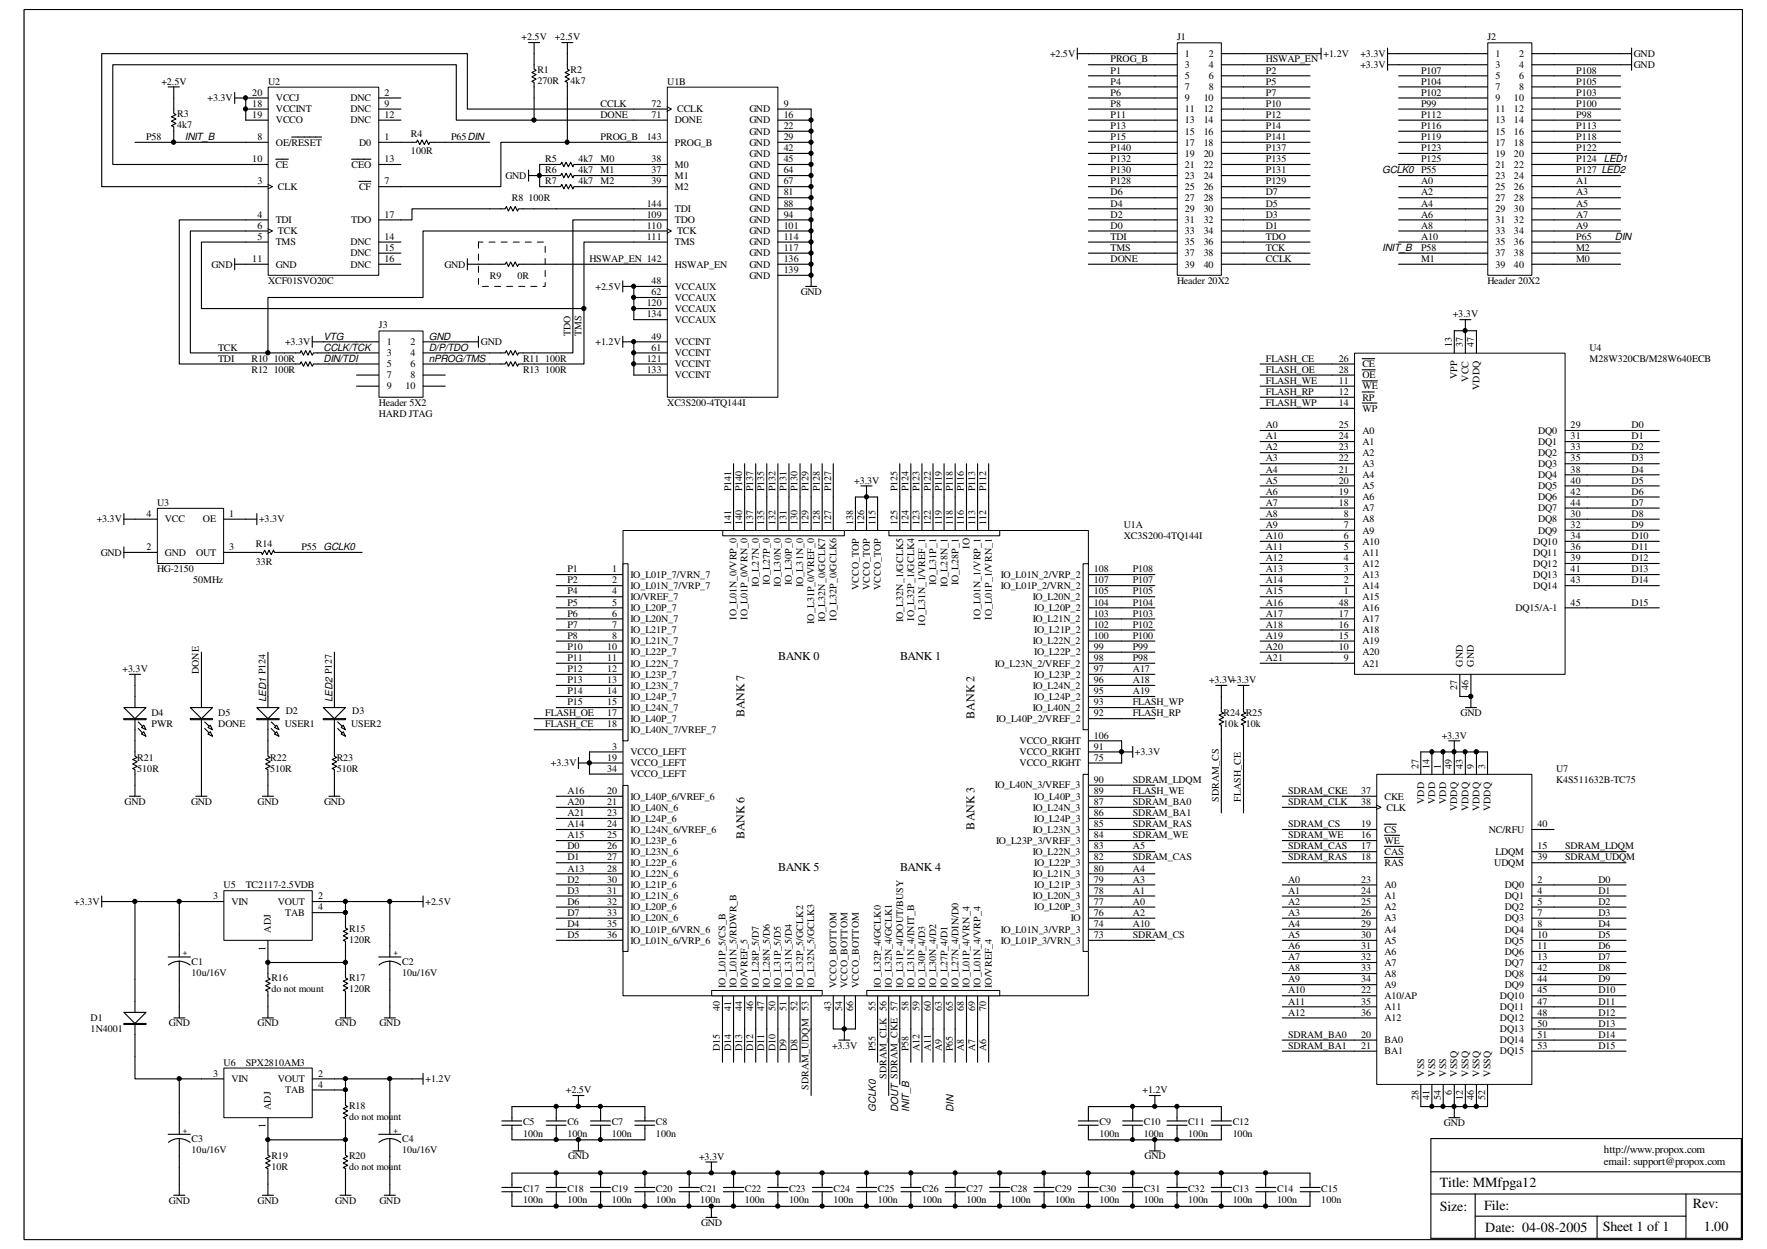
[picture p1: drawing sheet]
<svg xmlns="http://www.w3.org/2000/svg" width="297mm" height="210mm" viewBox="0 0 297 210" stroke-linecap="round" stroke-linejoin="round" font-family="sans-serif">
<defs><g id="words">
<g font-size="2.4">
<text x="242.1" y="203.5">Size:</text>
<text x="242.1" y="199.6">Title: MMfpga12</text>
<text x="249.5" y="203.3">File:</text>
<text x="284.6" y="202.9">Rev:</text>
<text x="249.7" y="207">Date: 04-08-2005</text>
<text x="269.4" y="206.8">Sheet 1 of 1</text>
<text x="286.4" y="206.8">1.00</text>
</g>
<g font-size="2">
<text x="130.8" y="111">BANK 0</text>
<text x="151.3" y="111">BANK 1</text>
<text x="125.1" y="120.6" transform="rotate(-90 125.1 120.6)">BANK 7</text>
<text x="163.8" y="120.8" transform="rotate(-90 163.8 120.8)">BANK 2</text>
<text x="125.1" y="141.1" transform="rotate(-90 125.1 141.1)">BANK 6</text>
<text x="163.8" y="139.4" transform="rotate(-90 163.8 139.4)">BANK 3</text>
<text x="130.8" y="146.4">BANK 5</text>
<text x="151.3" y="146.4">BANK 4</text>
</g>
<g font-size="1.8">
<text x="269.6" y="193.8">http://www.propox.com</text>
<text x="269.6" y="195.8">email: support@propox.com</text>
</g>
<g font-size="1.7">
<text x="87.7" y="6.8">+2.5V</text>
<text x="93.3" y="6.8">+2.5V</text>
<text x="176.5" y="9.6">+2.5V</text>
<text x="186.7" y="10.5">PROG_B</text>
<text x="197.9" y="6.8">J1</text>
<text x="199.2" y="9.6">1</text>
<text x="199.2" y="11.4">3</text>
<text x="203.2" y="9.6">2</text>
<text x="203.2" y="11.4">4</text>
<text x="212.8" y="10.5">HSWAP_EN</text>
<text x="222.5" y="9.6">+1.2V</text>
<text x="228.7" y="11.4">+3.3V</text>
<text x="228.7" y="9.6">+3.3V</text>
<text x="250.1" y="6.8">J2</text>
<text x="251.4" y="9.6">1</text>
<text x="251.4" y="11.4">3</text>
<text x="255.4" y="9.6">2</text>
<text x="255.4" y="11.4">4</text>
<text x="274.7" y="9.6">GND</text>
<text x="274.7" y="11.4">GND</text>
<text x="27.1" y="14.2">+2.5V</text>
<text x="34.9" y="17">+3.3V</text>
<text x="42.4" y="17.9">18</text>
<text x="42.4" y="16.1">20</text>
<text x="45.1" y="14.2">U2</text>
<text x="46.4" y="17">VCCJ</text>
<text x="58.9" y="17">DNC</text>
<text x="64.6" y="16.1">2</text>
<text x="64.6" y="17.9">9</text>
<text x="90.3" y="12.2">R1</text>
<text x="90.3" y="14.1">270R</text>
<text x="95.9" y="12.2">R2</text>
<text x="95.9" y="14.1">4k7</text>
<text x="101" y="17.9">CCLK</text>
<text x="109.5" y="17.9">72</text>
<text x="112.1" y="14.2">U1B</text>
<text x="131.7" y="17.9">9</text>
<text x="186.7" y="12.4">P1</text>
<text x="186.7" y="14.2">P4</text>
<text x="186.7" y="16.1">P6</text>
<text x="186.7" y="17.9">P8</text>
<text x="199.2" y="13.3">5</text>
<text x="199.2" y="15.2">7</text>
<text x="199.2" y="17">9</text>
<text x="202.3" y="17">10</text>
<text x="203.2" y="13.3">6</text>
<text x="203.2" y="15.2">8</text>
<text x="212.8" y="12.4">P2</text>
<text x="212.8" y="14.2">P5</text>
<text x="212.8" y="16.1">P7</text>
<text x="212.8" y="17.9">P10</text>
<text x="238.9" y="17.9">P99</text>
<text x="238.9" y="16.1">P102</text>
<text x="238.9" y="14.2">P104</text>
<text x="238.9" y="12.4">P107</text>
<text x="251.4" y="13.3">5</text>
<text x="251.4" y="15.2">7</text>
<text x="251.4" y="17">9</text>
<text x="254.5" y="17">10</text>
<text x="255.4" y="13.3">6</text>
<text x="255.4" y="15.2">8</text>
<text x="265" y="16.1">P103</text>
<text x="265" y="14.2">P105</text>
<text x="265" y="12.4">P108</text>
<text x="265" y="17.9">P100</text>
<text x="24.5" y="23.5">P58</text>
<text x="29.8" y="19.6">R3</text>
<text x="29.8" y="21.5">4k7</text>
<text x="31.1" y="23.5">INIT_B</text>
<text x="42.4" y="19.8">19</text>
<text x="43.3" y="23.5">8</text>
<text x="46.4" y="18.9">VCCINT</text>
<text x="46.4" y="20.7">VCCO</text>
<text x="58.9" y="18.9">DNC</text>
<text x="58.9" y="20.7">DNC</text>
<text x="64.6" y="19.8">12</text>
<text x="64.6" y="23.5">1</text>
<text x="69.1" y="23">R4</text>
<text x="75.8" y="23.5">P65DIN</text>
<text x="101" y="19.8">DONE</text>
<text x="101" y="23.5">PROG_B</text>
<text x="108.7" y="23.5">143</text>
<text x="109.5" y="19.8">71</text>
<text x="113.4" y="20.7">DONE</text>
<text x="113.8" y="18.9">CCLK</text>
<text x="126" y="18.9">GND</text>
<text x="126" y="20.7">GND</text>
<text x="126" y="22.6">GND</text>
<text x="131.7" y="19.8">16</text>
<text x="131.7" y="21.7">22</text>
<text x="131.7" y="23.5">29</text>
<text x="186.7" y="19.8">P11</text>
<text x="186.7" y="21.7">P13</text>
<text x="186.7" y="23.5">P15</text>
<text x="199.2" y="18.9">11</text>
<text x="199.2" y="20.7">13</text>
<text x="199.2" y="22.6">15</text>
<text x="202.3" y="18.9">12</text>
<text x="202.3" y="20.7">14</text>
<text x="202.3" y="22.6">16</text>
<text x="212.8" y="23.5">P141</text>
<text x="212.8" y="19.8">P12</text>
<text x="212.8" y="21.7">P14</text>
<text x="238.9" y="19.8">P112</text>
<text x="238.9" y="21.7">P116</text>
<text x="238.9" y="23.5">P119</text>
<text x="251.4" y="18.9">11</text>
<text x="251.4" y="20.7">13</text>
<text x="251.4" y="22.6">15</text>
<text x="254.5" y="18.9">12</text>
<text x="254.5" y="20.7">14</text>
<text x="254.5" y="22.6">16</text>
<text x="265" y="21.7">P113</text>
<text x="265" y="23.5">P118</text>
<text x="265" y="19.8">P98</text>
<text x="42.4" y="27.3">10</text>
<text x="46.4" y="24.5">OE/RESET</text>
<text x="46.4" y="28.2">CE</text>
<text x="59.1" y="28.2">CEO</text>
<text x="60.4" y="24.5">D0</text>
<text x="64.6" y="27.3">13</text>
<text x="69.1" y="26">100R</text>
<text x="91.6" y="27.3">R5</text>
<text x="91.6" y="29.1">R6</text>
<text x="97.2" y="27.3">4k7</text>
<text x="97.2" y="29.1">4k7</text>
<text x="101" y="27.3">M0</text>
<text x="101" y="29.1">M1</text>
<text x="109.5" y="27.3">38</text>
<text x="109.5" y="29.1">37</text>
<text x="113.4" y="28.2">M0</text>
<text x="113.4" y="24.5">PROG_B</text>
<text x="126" y="24.5">GND</text>
<text x="126" y="26.3">GND</text>
<text x="126" y="28.2">GND</text>
<text x="131.7" y="25.4">42</text>
<text x="131.7" y="27.3">45</text>
<text x="131.7" y="29.1">64</text>
<text x="186.7" y="29.1">P130</text>
<text x="186.7" y="27.3">P132</text>
<text x="186.7" y="25.4">P140</text>
<text x="199.2" y="24.5">17</text>
<text x="199.2" y="26.3">19</text>
<text x="199.2" y="28.2">21</text>
<text x="202.3" y="24.5">18</text>
<text x="202.3" y="26.3">20</text>
<text x="202.3" y="28.2">22</text>
<text x="212.8" y="25.4">P137</text>
<text x="212.8" y="29.1">P131</text>
<text x="212.8" y="27.3">P135</text>
<text x="232.4" y="29.1">GCLK0 P55</text>
<text x="238.9" y="25.4">P123</text>
<text x="238.9" y="27.3">P125</text>
<text x="251.4" y="24.5">17</text>
<text x="251.4" y="26.3">19</text>
<text x="251.4" y="28.2">21</text>
<text x="254.5" y="24.5">18</text>
<text x="254.5" y="26.3">20</text>
<text x="254.5" y="28.2">22</text>
<text x="265" y="25.4">P122</text>
<text x="265" y="27.3">P124</text>
<text x="265" y="29.1">P127 LED2</text>
<text x="269.6" y="27.3">LED1</text>
<text x="43.3" y="31">3</text>
<text x="46.7" y="31.9">CLK</text>
<text x="60.4" y="31.9">CF</text>
<text x="64.6" y="31">7</text>
<text x="85" y="30.1">GND</text>
<text x="86.1" y="33.8">R8 100R</text>
<text x="91.6" y="31">R7</text>
<text x="97.2" y="31">4k7</text>
<text x="101" y="31">M2</text>
<text x="108.7" y="34.7">144</text>
<text x="109.5" y="31">39</text>
<text x="113.4" y="30.1">M1</text>
<text x="113.4" y="31.9">M2</text>
<text x="113.4" y="35.6">TDI</text>
<text x="126" y="30.1">GND</text>
<text x="126" y="31.9">GND</text>
<text x="126" y="33.8">GND</text>
<text x="126" y="35.6">GND</text>
<text x="131.7" y="31">67</text>
<text x="131.7" y="32.9">81</text>
<text x="131.7" y="34.7">88</text>
<text x="186.7" y="31">P128</text>
<text x="186.7" y="34.7">D4</text>
<text x="186.7" y="32.9">D6</text>
<text x="199.2" y="30.1">23</text>
<text x="199.2" y="31.9">25</text>
<text x="199.2" y="33.8">27</text>
<text x="199.2" y="35.6">29</text>
<text x="202.3" y="30.1">24</text>
<text x="202.3" y="31.9">26</text>
<text x="202.3" y="33.8">28</text>
<text x="202.3" y="35.6">30</text>
<text x="212.8" y="31">P129</text>
<text x="212.8" y="34.7">D5</text>
<text x="212.8" y="32.9">D7</text>
<text x="238.9" y="31">A0</text>
<text x="238.9" y="32.9">A2</text>
<text x="238.9" y="34.7">A4</text>
<text x="251.4" y="30.1">23</text>
<text x="251.4" y="31.9">25</text>
<text x="251.4" y="33.8">27</text>
<text x="251.4" y="35.6">29</text>
<text x="254.5" y="30.1">24</text>
<text x="254.5" y="31.9">26</text>
<text x="254.5" y="33.8">28</text>
<text x="254.5" y="35.6">30</text>
<text x="265" y="31">A1</text>
<text x="265" y="32.9">A3</text>
<text x="265" y="34.7">A5</text>
<text x="43.3" y="38.4">6</text>
<text x="43.3" y="36.6">4</text>
<text x="43.3" y="40.3">5</text>
<text x="46.4" y="37.5">TDI</text>
<text x="46.4" y="41.2">TMS</text>
<text x="46.7" y="39.4">TCK</text>
<text x="58.9" y="41.2">DNC</text>
<text x="59.1" y="37.5">TDO</text>
<text x="64.6" y="40.3">14</text>
<text x="64.6" y="36.6">17</text>
<text x="108.7" y="38.4">110</text>
<text x="108.7" y="36.6">109</text>
<text x="108.7" y="40.3">111</text>
<text x="113.4" y="37.5">TDO</text>
<text x="113.4" y="41.2">TMS</text>
<text x="113.8" y="39.4">TCK</text>
<text x="126" y="37.5">GND</text>
<text x="126" y="39.4">GND</text>
<text x="126" y="41.2">GND</text>
<text x="131.7" y="36.6">94</text>
<text x="131.7" y="38.4">101</text>
<text x="131.7" y="40.3">114</text>
<text x="186.7" y="36.6">D2</text>
<text x="186.7" y="38.4">D0</text>
<text x="186.7" y="40.3">TDI</text>
<text x="199.2" y="37.5">31</text>
<text x="199.2" y="39.4">33</text>
<text x="199.2" y="41.2">35</text>
<text x="202.3" y="37.5">32</text>
<text x="202.3" y="39.4">34</text>
<text x="202.3" y="41.2">36</text>
<text x="212.8" y="38.4">D1</text>
<text x="212.8" y="36.6">D3</text>
<text x="212.8" y="40.3">TDO</text>
<text x="238.9" y="36.6">A6</text>
<text x="238.9" y="38.4">A8</text>
<text x="238.9" y="40.3">A10</text>
<text x="251.4" y="37.5">31</text>
<text x="251.4" y="39.4">33</text>
<text x="251.4" y="41.2">35</text>
<text x="254.5" y="37.5">32</text>
<text x="254.5" y="39.4">34</text>
<text x="254.5" y="41.2">36</text>
<text x="265" y="40.3">P65</text>
<text x="265" y="36.6">A7</text>
<text x="265" y="38.4">A9</text>
<text x="271.5" y="40.3">DIN</text>
<text x="35.6" y="45">GND</text>
<text x="42.4" y="44">11</text>
<text x="45.1" y="47.8">XCF01SVO20C</text>
<text x="46.4" y="45">GND</text>
<text x="58.9" y="43.1">DNC</text>
<text x="58.9" y="45">DNC</text>
<text x="64.6" y="42.2">15</text>
<text x="64.6" y="44">16</text>
<text x="74.7" y="45">GND</text>
<text x="82.3" y="46.8">R9</text>
<text x="87" y="46.8">0R</text>
<text x="99.1" y="44">HSWAP_EN 142</text>
<text x="109.5" y="47.8">48</text>
<text x="113.4" y="45">HSWAP_EN</text>
<text x="126" y="43.1">GND</text>
<text x="126" y="45">GND</text>
<text x="126" y="46.8">GND</text>
<text x="131.7" y="42.2">117</text>
<text x="131.7" y="44">136</text>
<text x="131.7" y="45.9">139</text>
<text x="186.7" y="44">DONE</text>
<text x="186.7" y="42.2">TMS</text>
<text x="197.9" y="47.8">Header 20X2</text>
<text x="199.2" y="43.1">37</text>
<text x="199.2" y="45">39</text>
<text x="202.3" y="43.1">38</text>
<text x="202.3" y="45">40</text>
<text x="212.8" y="44">CCLK</text>
<text x="212.8" y="42.2">TCK</text>
<text x="232.4" y="42.2">INIT_B</text>
<text x="238.9" y="42.2">P58</text>
<text x="238.9" y="44">M1</text>
<text x="250.1" y="47.8">Header 20X2</text>
<text x="251.4" y="43.1">37</text>
<text x="251.4" y="45">39</text>
<text x="254.5" y="43.1">38</text>
<text x="254.5" y="45">40</text>
<text x="265" y="44">M0</text>
<text x="265" y="42.2">M2</text>
<text x="100.1" y="48.7">+2.5V</text>
<text x="108.7" y="51.5">120</text>
<text x="108.7" y="53.3">134</text>
<text x="109.5" y="49.6">62</text>
<text x="113.4" y="48.7">VCCAUX</text>
<text x="113.4" y="50.5">VCCAUX</text>
<text x="113.4" y="52.4">VCCAUX</text>
<text x="134.6" y="49.6">GND</text>
<text x="244.2" y="53.3">+3.3V</text>
<text x="36.7" y="58.9">TCK</text>
<text x="47.9" y="58">+3.3V</text>
<text x="54.4" y="57.1">VTG</text>
<text x="54.4" y="58.9">CCLK/TCK</text>
<text x="63.7" y="55.2">J3</text>
<text x="65" y="58">1</text>
<text x="65" y="59.9">3</text>
<text x="69" y="58">2</text>
<text x="69" y="59.9">4</text>
<text x="72.1" y="57.1">GND</text>
<text x="72.1" y="58.9">D/P/TDO</text>
<text x="80.9" y="58">GND</text>
<text x="95.9" y="56.5" transform="rotate(-90 95.9 56.5)">TDO</text>
<text x="97.7" y="56.5" transform="rotate(-90 97.7 56.5)">TMS</text>
<text x="100.1" y="58">+1.2V</text>
<text x="109.5" y="57.1">49</text>
<text x="109.5" y="58.9">61</text>
<text x="113.4" y="54.3">VCCAUX</text>
<text x="113.4" y="58">VCCINT</text>
<text x="113.4" y="59.9">VCCINT</text>
<text x="244" y="58.4" transform="rotate(-90 244 58.4)">13</text>
<text x="245.9" y="58.4" transform="rotate(-90 245.9 58.4)">37</text>
<text x="247.8" y="58.4" transform="rotate(-90 247.8 58.4)">47</text>
<text x="267.2" y="58.9">U4</text>
<text x="36.7" y="60.8">TDI</text>
<text x="42.3" y="60.8">R10 100R</text>
<text x="42.3" y="62.7">R12 100R</text>
<text x="54.4" y="60.8">DIN/TDI</text>
<text x="65" y="61.7">5</text>
<text x="65" y="63.6">7</text>
<text x="65" y="65.4">9</text>
<text x="68.2" y="65.4">10</text>
<text x="69" y="61.7">6</text>
<text x="69" y="63.6">8</text>
<text x="72.1" y="60.8">nPROG/TMS</text>
<text x="87.9" y="60.8">R11 100R</text>
<text x="87.9" y="62.7">R13 100R</text>
<text x="108.7" y="60.8">121</text>
<text x="108.7" y="62.7">133</text>
<text x="113.4" y="61.7">VCCINT</text>
<text x="113.4" y="63.6">VCCINT</text>
<text x="212.8" y="60.8">FLASH_CE</text>
<text x="212.8" y="62.7">FLASH_OE</text>
<text x="212.8" y="64.5">FLASH_WE</text>
<text x="225.1" y="64.5">11</text>
<text x="225.1" y="60.8">26</text>
<text x="225.1" y="62.7">28</text>
<text x="229" y="65.4">WE</text>
<text x="229" y="61.7">CE</text>
<text x="229" y="63.6">OE</text>
<text x="245" y="63.7" transform="rotate(-90 245 63.7)">VPP</text>
<text x="246.8" y="64.1" transform="rotate(-90 246.8 64.1)">VCC</text>
<text x="248.7" y="65.5" transform="rotate(-90 248.7 65.5)">VDDQ</text>
<text x="267.2" y="60.8">M28W320CB/M28W640ECB</text>
<text x="63.7" y="68.2">Header 5X2</text>
<text x="63.7" y="70.1">HARD JTAG</text>
<text x="112.1" y="68.2">XC3S200-4TQ144I</text>
<text x="212.8" y="72">A0</text>
<text x="212.8" y="66.4">FLASH_RP</text>
<text x="212.8" y="68.2">FLASH_WP</text>
<text x="225.1" y="66.4">12</text>
<text x="225.1" y="72">25</text>
<text x="225.1" y="68.2">14</text>
<text x="229" y="67.3">RP</text>
<text x="229" y="69.2">WP</text>
<text x="264" y="72">29</text>
<text x="274.3" y="72">D0</text>
<text x="212.8" y="73.8">A1</text>
<text x="212.8" y="75.7">A2</text>
<text x="212.8" y="77.6">A3</text>
<text x="225.1" y="77.6">22</text>
<text x="225.1" y="75.7">23</text>
<text x="225.1" y="73.8">24</text>
<text x="229" y="76.6">A2</text>
<text x="229" y="74.8">A1</text>
<text x="229" y="72.9">A0</text>
<text x="258.6" y="72.9">DQ0</text>
<text x="258.6" y="74.8">DQ1</text>
<text x="258.6" y="76.6">DQ2</text>
<text x="264" y="73.8">31</text>
<text x="264" y="75.7">33</text>
<text x="264" y="77.6">35</text>
<text x="274.3" y="73.8">D1</text>
<text x="274.3" y="75.7">D2</text>
<text x="274.3" y="77.6">D3</text>
<text x="122.9" y="82.6" transform="rotate(-90 122.9 82.6)">P141</text>
<text x="124.8" y="82.6" transform="rotate(-90 124.8 82.6)">P140</text>
<text x="126.6" y="82.6" transform="rotate(-90 126.6 82.6)">P137</text>
<text x="128.5" y="82.6" transform="rotate(-90 128.5 82.6)">P135</text>
<text x="130.3" y="82.6" transform="rotate(-90 130.3 82.6)">P132</text>
<text x="132.2" y="82.6" transform="rotate(-90 132.2 82.6)">P131</text>
<text x="134.1" y="82.6" transform="rotate(-90 134.1 82.6)">P130</text>
<text x="135.9" y="82.6" transform="rotate(-90 135.9 82.6)">P129</text>
<text x="137.8" y="82.6" transform="rotate(-90 137.8 82.6)">P128</text>
<text x="139.7" y="82.6" transform="rotate(-90 139.7 82.6)">P127</text>
<text x="143.6" y="81.3">+3.3V</text>
<text x="150.9" y="82.6" transform="rotate(-90 150.9 82.6)">P125</text>
<text x="152.7" y="82.6" transform="rotate(-90 152.7 82.6)">P124</text>
<text x="154.6" y="82.6" transform="rotate(-90 154.6 82.6)">P123</text>
<text x="156.5" y="82.6" transform="rotate(-90 156.5 82.6)">P122</text>
<text x="158.3" y="82.6" transform="rotate(-90 158.3 82.6)">P119</text>
<text x="160.2" y="82.6" transform="rotate(-90 160.2 82.6)">P118</text>
<text x="162" y="82.6" transform="rotate(-90 162 82.6)">P116</text>
<text x="163.9" y="82.6" transform="rotate(-90 163.9 82.6)">P113</text>
<text x="165.8" y="82.6" transform="rotate(-90 165.8 82.6)">P112</text>
<text x="212.8" y="79.4">A4</text>
<text x="212.8" y="81.3">A5</text>
<text x="212.8" y="83.1">A6</text>
<text x="225.1" y="83.1">19</text>
<text x="225.1" y="81.3">20</text>
<text x="225.1" y="79.4">21</text>
<text x="229" y="82.2">A5</text>
<text x="229" y="80.3">A4</text>
<text x="229" y="78.5">A3</text>
<text x="258.6" y="78.5">DQ3</text>
<text x="258.6" y="80.3">DQ4</text>
<text x="258.6" y="82.2">DQ5</text>
<text x="264" y="79.4">38</text>
<text x="264" y="81.3">40</text>
<text x="264" y="83.1">42</text>
<text x="274.3" y="79.4">D4</text>
<text x="274.3" y="81.3">D5</text>
<text x="274.3" y="83.1">D6</text>
<text x="16.3" y="87.8">+3.3V</text>
<text x="24.6" y="86.9">4</text>
<text x="26.4" y="85">U3</text>
<text x="27.7" y="87.8">VCC</text>
<text x="34.1" y="87.8">OE</text>
<text x="38.5" y="86.9">1</text>
<text x="43.6" y="87.8">+3.3V</text>
<text x="122.9" y="88.2" transform="rotate(-90 122.9 88.2)">141</text>
<text x="124.8" y="88.2" transform="rotate(-90 124.8 88.2)">140</text>
<text x="126.6" y="88.2" transform="rotate(-90 126.6 88.2)">137</text>
<text x="128.5" y="88.2" transform="rotate(-90 128.5 88.2)">135</text>
<text x="130.3" y="88.2" transform="rotate(-90 130.3 88.2)">132</text>
<text x="132.2" y="88.2" transform="rotate(-90 132.2 88.2)">131</text>
<text x="134.1" y="88.2" transform="rotate(-90 134.1 88.2)">130</text>
<text x="135.9" y="88.2" transform="rotate(-90 135.9 88.2)">129</text>
<text x="137.8" y="88.2" transform="rotate(-90 137.8 88.2)">128</text>
<text x="139.7" y="88.2" transform="rotate(-90 139.7 88.2)">127</text>
<text x="143.4" y="88.2" transform="rotate(-90 143.4 88.2)">138</text>
<text x="145.3" y="88.2" transform="rotate(-90 145.3 88.2)">126</text>
<text x="147.1" y="88.2" transform="rotate(-90 147.1 88.2)">115</text>
<text x="150.9" y="88.2" transform="rotate(-90 150.9 88.2)">125</text>
<text x="152.7" y="88.2" transform="rotate(-90 152.7 88.2)">124</text>
<text x="154.6" y="88.2" transform="rotate(-90 154.6 88.2)">123</text>
<text x="156.5" y="88.2" transform="rotate(-90 156.5 88.2)">122</text>
<text x="158.3" y="88.2" transform="rotate(-90 158.3 88.2)">119</text>
<text x="160.2" y="88.2" transform="rotate(-90 160.2 88.2)">118</text>
<text x="162" y="88.2" transform="rotate(-90 162 88.2)">116</text>
<text x="163.9" y="88.2" transform="rotate(-90 163.9 88.2)">113</text>
<text x="165.8" y="88.2" transform="rotate(-90 165.8 88.2)">112</text>
<text x="188.9" y="88.7">U1A</text>
<text x="212.8" y="85">A7</text>
<text x="212.8" y="86.9">A8</text>
<text x="212.8" y="88.7">A9</text>
<text x="225.1" y="85">18</text>
<text x="225.9" y="88.7">7</text>
<text x="225.9" y="86.9">8</text>
<text x="229" y="89.7">A9</text>
<text x="229" y="87.8">A8</text>
<text x="229" y="85.9">A7</text>
<text x="229" y="84.1">A6</text>
<text x="258.6" y="87.8">DQ8</text>
<text x="258.6" y="89.7">DQ9</text>
<text x="258.6" y="84.1">DQ6</text>
<text x="258.6" y="85.9">DQ7</text>
<text x="264" y="86.9">30</text>
<text x="264" y="88.7">32</text>
<text x="264" y="85">44</text>
<text x="274.3" y="85">D7</text>
<text x="274.3" y="86.9">D8</text>
<text x="274.3" y="88.7">D9</text>
<text x="16.9" y="93.4">GND</text>
<text x="24.6" y="92.5">2</text>
<text x="27.7" y="93.4">GND</text>
<text x="33" y="93.4">OUT</text>
<text x="38.5" y="92.5">3</text>
<text x="43" y="91.9">R14</text>
<text x="43" y="94.9">33R</text>
<text x="50.7" y="92.5">P55 GCLK0</text>
<text x="163" y="92.2" transform="rotate(-90 163 92.2)">IO</text>
<text x="188.9" y="90.6">XC3S200-4TQ144I</text>
<text x="212.8" y="90.6">A10</text>
<text x="212.8" y="92.5">A11</text>
<text x="212.8" y="94.3">A12</text>
<text x="225.9" y="94.3">4</text>
<text x="225.9" y="92.5">5</text>
<text x="225.9" y="90.6">6</text>
<text x="229" y="95.2">A12</text>
<text x="229" y="93.4">A11</text>
<text x="229" y="91.5">A10</text>
<text x="257.7" y="91.5">DQ10</text>
<text x="257.7" y="93.4">DQ11</text>
<text x="257.7" y="95.2">DQ12</text>
<text x="264" y="90.6">34</text>
<text x="264" y="92.5">36</text>
<text x="264" y="94.3">39</text>
<text x="274.3" y="90.6">D10</text>
<text x="274.3" y="92.5">D11</text>
<text x="274.3" y="94.3">D12</text>
<text x="26.4" y="96.2">HG-2150</text>
<text x="32.5" y="98">50MHz</text>
<text x="95.4" y="96.2">P1</text>
<text x="95.4" y="98">P2</text>
<text x="95.4" y="99.9">P4</text>
<text x="95.4" y="101.8">P5</text>
<text x="102.9" y="96.2">1</text>
<text x="102.9" y="98">2</text>
<text x="102.9" y="99.9">4</text>
<text x="102.9" y="101.8">5</text>
<text x="106" y="97.1">IO_L01P_7/VRN_7</text>
<text x="106" y="99">IO_L01N_7/VRP_7</text>
<text x="106" y="100.8">IO/VREF_7</text>
<text x="127.5" y="98.7" transform="rotate(-90 127.5 98.7)">IO_L27N_0</text>
<text x="129.4" y="98.4" transform="rotate(-90 129.4 98.4)">IO_L27P_0</text>
<text x="131.3" y="98.7" transform="rotate(-90 131.3 98.7)">IO_L30N_0</text>
<text x="133.1" y="98.4" transform="rotate(-90 133.1 98.4)">IO_L30P_0</text>
<text x="135" y="98.7" transform="rotate(-90 135 98.7)">IO_L31N_0</text>
<text x="144.4" y="99.2" transform="rotate(-90 144.4 99.2)">VCCO_TOP</text>
<text x="146.2" y="99.2" transform="rotate(-90 146.2 99.2)">VCCO_TOP</text>
<text x="148.1" y="99.2" transform="rotate(-90 148.1 99.2)">VCCO_TOP</text>
<text x="157.4" y="98.4" transform="rotate(-90 157.4 98.4)">IO_L31P_1</text>
<text x="159.3" y="98.7" transform="rotate(-90 159.3 98.7)">IO_L28N_1</text>
<text x="161.1" y="98.4" transform="rotate(-90 161.1 98.4)">IO_L28P_1</text>
<text x="168.2" y="99">IO_L01P_2/VRN_2</text>
<text x="168.2" y="97.1">IO_L01N_2/VRP_2</text>
<text x="173.6" y="100.8">IO_L20N_2</text>
<text x="183.9" y="101.8">104</text>
<text x="183.9" y="99.9">105</text>
<text x="183.9" y="98">107</text>
<text x="183.9" y="96.2">108</text>
<text x="190.4" y="101.8">P104</text>
<text x="190.4" y="99.9">P105</text>
<text x="190.4" y="98">P107</text>
<text x="190.4" y="96.2">P108</text>
<text x="212.8" y="96.2">A13</text>
<text x="212.8" y="98">A14</text>
<text x="212.8" y="99.9">A15</text>
<text x="212.8" y="101.8">A16</text>
<text x="225.1" y="101.8">48</text>
<text x="225.9" y="99.9">1</text>
<text x="225.9" y="98">2</text>
<text x="225.9" y="96.2">3</text>
<text x="229" y="100.8">A15</text>
<text x="229" y="99">A14</text>
<text x="229" y="97.1">A13</text>
<text x="257.7" y="97.1">DQ13</text>
<text x="257.7" y="99">DQ14</text>
<text x="264" y="96.2">41</text>
<text x="264" y="98">43</text>
<text x="264" y="101.8">45</text>
<text x="274.3" y="96.2">D13</text>
<text x="274.3" y="98">D14</text>
<text x="274.3" y="101.8">D15</text>
<text x="95.4" y="103.6">P6</text>
<text x="95.4" y="105.5">P7</text>
<text x="95.4" y="107.4">P8</text>
<text x="102.9" y="103.6">6</text>
<text x="102.9" y="105.5">7</text>
<text x="102.9" y="107.4">8</text>
<text x="106" y="102.7">IO_L20P_7</text>
<text x="106" y="104.6">IO_L20N_7</text>
<text x="106" y="106.4">IO_L21P_7</text>
<text x="123.8" y="104.1" transform="rotate(-90 123.8 104.1)">IO_L01N_0/VRP_0</text>
<text x="125.7" y="104.1" transform="rotate(-90 125.7 104.1)">IO_L01P_0/VRN_0</text>
<text x="136.9" y="104.9" transform="rotate(-90 136.9 104.9)">IO_L31P_0/VREF_0</text>
<text x="138.7" y="104.6" transform="rotate(-90 138.7 104.6)">IO_L32N_0/GCLK7</text>
<text x="140.6" y="104.3" transform="rotate(-90 140.6 104.3)">IO_L32P_0/GCLK6</text>
<text x="151.8" y="104.6" transform="rotate(-90 151.8 104.6)">IO_L32N_1/GCLK5</text>
<text x="153.7" y="104.3" transform="rotate(-90 153.7 104.3)">IO_L32P_1/GCLK4</text>
<text x="155.5" y="105.2" transform="rotate(-90 155.5 105.2)">IO_L31N_1/VREF_1</text>
<text x="164.8" y="104.1" transform="rotate(-90 164.8 104.1)">IO_L01N_1/VRP_1</text>
<text x="166.7" y="104.1" transform="rotate(-90 166.7 104.1)">IO_L01P_1/VRN_1</text>
<text x="173.6" y="104.6">IO_L21N_2</text>
<text x="173.9" y="106.4">IO_L21P_2</text>
<text x="173.9" y="102.7">IO_L20P_2</text>
<text x="183.9" y="107.4">100</text>
<text x="183.9" y="105.5">102</text>
<text x="183.9" y="103.6">103</text>
<text x="190.4" y="107.4">P100</text>
<text x="190.4" y="105.5">P102</text>
<text x="190.4" y="103.6">P103</text>
<text x="212.8" y="103.6">A17</text>
<text x="212.8" y="105.5">A18</text>
<text x="212.8" y="107.4">A19</text>
<text x="225.1" y="103.6">17</text>
<text x="225.1" y="107.4">15</text>
<text x="225.1" y="105.5">16</text>
<text x="229" y="104.6">A17</text>
<text x="229" y="102.7">A16</text>
<text x="229" y="106.4">A18</text>
<text x="254.8" y="102.7">DQ15/A-1</text>
<text x="20.6" y="112.9">+3.3V</text>
<text x="33.4" y="113.3" transform="rotate(-90 33.4 113.3)">DONE</text>
<text x="95.4" y="109.2">P10</text>
<text x="95.4" y="111.1">P11</text>
<text x="95.4" y="112.9">P12</text>
<text x="102.1" y="109.2">10</text>
<text x="102.1" y="111.1">11</text>
<text x="102.1" y="112.9">12</text>
<text x="106" y="108.3">IO_L21N_7</text>
<text x="106" y="110.2">IO_L22P_7</text>
<text x="106" y="112">IO_L22N_7</text>
<text x="106" y="113.9">IO_L23P_7</text>
<text x="167.2" y="112">IO_L23N_2/VREF_2</text>
<text x="173.6" y="108.3">IO_L22N_2</text>
<text x="173.9" y="113.9">IO_L23P_2</text>
<text x="173.9" y="110.2">IO_L22P_2</text>
<text x="183.9" y="112.9">97</text>
<text x="183.9" y="109.2">99</text>
<text x="183.9" y="111.1">98</text>
<text x="190.4" y="111.1">P98</text>
<text x="190.4" y="109.2">P99</text>
<text x="190.4" y="112.9">A17</text>
<text x="212.8" y="109.2">A20</text>
<text x="212.8" y="111.1">A21</text>
<text x="225.1" y="109.2">10</text>
<text x="225.9" y="111.1">9</text>
<text x="229" y="112">A21</text>
<text x="229" y="110.2">A20</text>
<text x="229" y="108.3">A19</text>
<text x="245.9" y="112" transform="rotate(-90 245.9 112)">GND</text>
<text x="247.8" y="112" transform="rotate(-90 247.8 112)">GND</text>
<text x="44.7" y="118" transform="rotate(-90 44.7 118)">LED1 P124</text>
<text x="55.9" y="118" transform="rotate(-90 55.9 118)">LED2 P127</text>
<text x="95.4" y="114.8">P13</text>
<text x="95.4" y="116.7">P14</text>
<text x="95.4" y="118.5">P15</text>
<text x="102.1" y="114.8">13</text>
<text x="102.1" y="116.7">14</text>
<text x="102.1" y="118.5">15</text>
<text x="106" y="115.7">IO_L23N_7</text>
<text x="106" y="117.6">IO_L24P_7</text>
<text x="106" y="119.5">IO_L24N_7</text>
<text x="173.6" y="119.5">IO_L40N_2</text>
<text x="173.6" y="115.7">IO_L24N_2</text>
<text x="173.9" y="117.6">IO_L24P_2</text>
<text x="183.9" y="118.5">93</text>
<text x="183.9" y="116.7">95</text>
<text x="183.9" y="114.8">96</text>
<text x="190.4" y="118.5">FLASH_WP</text>
<text x="190.4" y="116.7">A19</text>
<text x="190.4" y="114.8">A18</text>
<text x="203.2" y="114.8">+3.3V+3.3V</text>
<text x="245" y="116" transform="rotate(-90 245 116)">27</text>
<text x="246.8" y="116" transform="rotate(-90 246.8 116)">46</text>
<text x="25.5" y="122.3">PWR</text>
<text x="25.5" y="120.4">D4</text>
<text x="36.7" y="122.3">DONE</text>
<text x="36.7" y="120.4">D5</text>
<text x="47.9" y="122.3">USER1</text>
<text x="48" y="120">D2</text>
<text x="59.1" y="122.3">USER2</text>
<text x="59.2" y="120">D3</text>
<text x="91.6" y="122.3">FLASH_CE</text>
<text x="91.6" y="120.4">FLASH_OE</text>
<text x="102.1" y="120.4">17</text>
<text x="102.1" y="122.3">18</text>
<text x="102.9" y="126">3</text>
<text x="106" y="121.3">IO_L40P_7</text>
<text x="106" y="123.2">IO_L40N_7/VREF_7</text>
<text x="167.5" y="121.3">IO_L40P_2/VREF_2</text>
<text x="171.4" y="125.1">VCCO_RIGHT</text>
<text x="183.9" y="126">91</text>
<text x="183.9" y="124.1">106</text>
<text x="183.9" y="120.4">92</text>
<text x="190.4" y="120.4">FLASH_RP</text>
<text x="205.7" y="120.4">R24 R25</text>
<text x="205.7" y="122.3">10k</text>
<text x="209.4" y="122.3">10k</text>
<text x="242.4" y="124.1">+3.3V</text>
<text x="245.5" y="120.4">GND</text>
<text x="23.1" y="127.8">R21</text>
<text x="23.1" y="129.7">510R</text>
<text x="45.4" y="127.8">R22</text>
<text x="45.4" y="129.7">510R</text>
<text x="56.6" y="127.8">R23</text>
<text x="56.6" y="129.7">510R</text>
<text x="92.6" y="128.8">+3.3V</text>
<text x="102.1" y="127.8">19</text>
<text x="102.1" y="129.7">34</text>
<text x="106" y="126.9">VCCO_LEFT</text>
<text x="106" y="128.8">VCCO_LEFT</text>
<text x="106" y="130.6">VCCO_LEFT</text>
<text x="171.4" y="128.8">VCCO_RIGHT</text>
<text x="171.4" y="126.9">VCCO_RIGHT</text>
<text x="183.9" y="127.8">75</text>
<text x="183.9" y="131.6">90</text>
<text x="190.4" y="131.6">SDRAM_LDQM</text>
<text x="190.8" y="126.9">+3.3V</text>
<text x="238.5" y="129.2" transform="rotate(-90 238.5 129.2)">27</text>
<text x="240.3" y="129.2" transform="rotate(-90 240.3 129.2)">14</text>
<text x="242.2" y="129.2" transform="rotate(-90 242.2 129.2)">1</text>
<text x="244" y="129.2" transform="rotate(-90 244 129.2)">49</text>
<text x="245.9" y="129.2" transform="rotate(-90 245.9 129.2)">43</text>
<text x="247.8" y="129.2" transform="rotate(-90 247.8 129.2)">9</text>
<text x="249.6" y="129.2" transform="rotate(-90 249.6 129.2)">3</text>
<text x="261.6" y="129.7">U7</text>
<text x="261.6" y="131.6">K4S511632B-TC75</text>
<text x="21" y="135.3">GND</text>
<text x="32.1" y="135.3">GND</text>
<text x="43.3" y="135.3">GND</text>
<text x="54.5" y="135.3">GND</text>
<text x="95.4" y="133.4">A16</text>
<text x="95.4" y="135.3">A20</text>
<text x="95.4" y="137.2">A21</text>
<text x="102.1" y="133.4">20</text>
<text x="102.1" y="135.3">21</text>
<text x="102.1" y="137.2">23</text>
<text x="106" y="134.4">IO_L40P_6/VREF_6</text>
<text x="106" y="136.2">IO_L40N_6</text>
<text x="167.2" y="132.5">IO_L40N_3/VREF_3</text>
<text x="173.6" y="136.2">IO_L24N_3</text>
<text x="173.9" y="134.4">IO_L40P_3</text>
<text x="183.9" y="137.2">86</text>
<text x="183.9" y="135.3">87</text>
<text x="183.9" y="133.4">89</text>
<text x="190.4" y="137.2">SDRAM_BA1</text>
<text x="190.4" y="135.3">SDRAM_BA0</text>
<text x="190.4" y="133.4">FLASH_WE</text>
<text x="204.9" y="134.7" transform="rotate(-90 204.9 134.7)">SDRAM_CS</text>
<text x="208.6" y="134.7" transform="rotate(-90 208.6 134.7)">FLASH_CE</text>
<text x="216.5" y="133.4">SDRAM_CKE</text>
<text x="216.5" y="135.3">SDRAM_CLK</text>
<text x="228.8" y="133.4">37</text>
<text x="228.8" y="135.3">38</text>
<text x="232.7" y="134.4">CKE</text>
<text x="233.1" y="136.2">CLK</text>
<text x="239.4" y="135.1" transform="rotate(-90 239.4 135.1)">VDD</text>
<text x="241.3" y="135.1" transform="rotate(-90 241.3 135.1)">VDD</text>
<text x="243.1" y="135.1" transform="rotate(-90 243.1 135.1)">VDD</text>
<text x="245" y="136.3" transform="rotate(-90 245 136.3)">VDDQ</text>
<text x="246.8" y="136.3" transform="rotate(-90 246.8 136.3)">VDDQ</text>
<text x="248.7" y="136.3" transform="rotate(-90 248.7 136.3)">VDDQ</text>
<text x="250.6" y="136.3" transform="rotate(-90 250.6 136.3)">VDDQ</text>
<text x="95.4" y="142.7">D0</text>
<text x="95.4" y="139">A14</text>
<text x="95.4" y="140.9">A15</text>
<text x="102.1" y="139">24</text>
<text x="102.1" y="140.9">25</text>
<text x="102.1" y="142.7">26</text>
<text x="106" y="138.1">IO_L24P_6</text>
<text x="106" y="140">IO_L24N_6/VREF_6</text>
<text x="106" y="141.8">IO_L23P_6</text>
<text x="106" y="143.7">IO_L23N_6</text>
<text x="167.5" y="141.8">IO_L23P_3/VREF_3</text>
<text x="173.6" y="143.7">IO_L22N_3</text>
<text x="173.6" y="140">IO_L23N_3</text>
<text x="173.9" y="138.1">IO_L24P_3</text>
<text x="183.9" y="142.7">83</text>
<text x="183.9" y="139">85</text>
<text x="183.9" y="140.9">84</text>
<text x="190.4" y="142.7">A5</text>
<text x="190.4" y="139">SDRAM_RAS</text>
<text x="190.4" y="140.9">SDRAM_WE</text>
<text x="216.5" y="142.7">SDRAM_CAS</text>
<text x="216.5" y="140.9">SDRAM_WE</text>
<text x="216.5" y="139">SDRAM_CS</text>
<text x="228.8" y="140.9">16</text>
<text x="228.8" y="142.7">17</text>
<text x="228.8" y="139">19</text>
<text x="232.7" y="141.8">WE</text>
<text x="232.7" y="143.7">CAS</text>
<text x="232.7" y="140">CS</text>
<text x="250.3" y="140">NC/RFU</text>
<text x="251.4" y="143.7">LDQM</text>
<text x="258.4" y="142.7">15</text>
<text x="258.4" y="139">40</text>
<text x="263.1" y="142.7">SDRAM_LDQM</text>
<text x="37.6" y="149.3">U5</text>
<text x="41.3" y="149.3">TC2117-2.5VDB</text>
<text x="95.4" y="144.6">D1</text>
<text x="95.4" y="148.3">D2</text>
<text x="95.4" y="146.5">A13</text>
<text x="102.1" y="144.6">27</text>
<text x="102.1" y="146.5">28</text>
<text x="102.1" y="148.3">30</text>
<text x="106" y="145.5">IO_L22P_6</text>
<text x="106" y="147.4">IO_L22N_6</text>
<text x="106" y="149.3">IO_L21P_6</text>
<text x="173.6" y="147.4">IO_L21N_3</text>
<text x="173.9" y="149.3">IO_L21P_3</text>
<text x="173.9" y="145.5">IO_L22P_3</text>
<text x="183.9" y="148.3">79</text>
<text x="183.9" y="146.5">80</text>
<text x="183.9" y="144.6">82</text>
<text x="190.4" y="148.3">A3</text>
<text x="190.4" y="146.5">A4</text>
<text x="190.4" y="144.6">SDRAM_CAS</text>
<text x="216.5" y="144.6">SDRAM_RAS</text>
<text x="216.5" y="148.3">A0</text>
<text x="228.8" y="144.6">18</text>
<text x="228.8" y="148.3">23</text>
<text x="232.7" y="145.5">RAS</text>
<text x="232.7" y="149.3">A0</text>
<text x="251.2" y="145.5">UDQM</text>
<text x="253" y="149.3">DQ0</text>
<text x="258.4" y="148.3">2</text>
<text x="258.4" y="144.6">39</text>
<text x="263.1" y="144.6">SDRAM_UDQM</text>
<text x="268.7" y="148.3">D0</text>
<text x="12.5" y="152.1">+3.3V</text>
<text x="35.9" y="151.1">3</text>
<text x="38.9" y="152.1">VIN</text>
<text x="46.7" y="152.1">VOUT</text>
<text x="48" y="153.9">TAB</text>
<text x="53.5" y="151.1">2</text>
<text x="53.5" y="153">4</text>
<text x="71.5" y="152.1">+2.5V</text>
<text x="95.4" y="150.2">D3</text>
<text x="95.4" y="155.8">D4</text>
<text x="95.4" y="152.1">D6</text>
<text x="95.4" y="153.9">D7</text>
<text x="102.1" y="150.2">31</text>
<text x="102.1" y="152.1">32</text>
<text x="102.1" y="153.9">33</text>
<text x="102.1" y="155.8">35</text>
<text x="106" y="151.1">IO_L21N_6</text>
<text x="106" y="153">IO_L20P_6</text>
<text x="106" y="154.9">IO_L20N_6</text>
<text x="173.6" y="151.1">IO_L20N_3</text>
<text x="173.9" y="153">IO_L20P_3</text>
<text x="180" y="154.9">IO</text>
<text x="183.9" y="152.1">77</text>
<text x="183.9" y="150.2">78</text>
<text x="183.9" y="155.8">74</text>
<text x="183.9" y="153.9">76</text>
<text x="190.4" y="152.1">A0</text>
<text x="190.4" y="150.2">A1</text>
<text x="190.4" y="153.9">A2</text>
<text x="190.4" y="155.8">A10</text>
<text x="216.5" y="150.2">A1</text>
<text x="216.5" y="152.1">A2</text>
<text x="216.5" y="153.9">A3</text>
<text x="216.5" y="155.8">A4</text>
<text x="228.8" y="150.2">24</text>
<text x="228.8" y="152.1">25</text>
<text x="228.8" y="153.9">26</text>
<text x="228.8" y="155.8">29</text>
<text x="232.7" y="151.1">A1</text>
<text x="232.7" y="153">A2</text>
<text x="232.7" y="154.9">A3</text>
<text x="253" y="151.1">DQ1</text>
<text x="253" y="153">DQ2</text>
<text x="253" y="154.9">DQ3</text>
<text x="258.4" y="150.2">4</text>
<text x="258.4" y="152.1">5</text>
<text x="258.4" y="153.9">7</text>
<text x="258.4" y="155.8">8</text>
<text x="268.7" y="150.2">D1</text>
<text x="268.7" y="152.1">D2</text>
<text x="268.7" y="153.9">D3</text>
<text x="268.7" y="155.8">D4</text>
<text x="44.6" y="159.8" transform="rotate(-90 44.6 159.8)">1</text>
<text x="45.5" y="156.7" transform="rotate(-90 45.5 156.7)">ADJ</text>
<text x="58.7" y="156.5">R15</text>
<text x="58.7" y="158.4">120R</text>
<text x="95.4" y="157.6">D5</text>
<text x="102.1" y="157.6">36</text>
<text x="106" y="156.7">IO_L01P_6/VRN_6</text>
<text x="106" y="158.6">IO_L01N_6/VRP_6</text>
<text x="168.2" y="158.6">IO_L01P_3/VRN_3</text>
<text x="168.2" y="156.7">IO_L01N_3/VRP_3</text>
<text x="183.9" y="157.6">73</text>
<text x="190.4" y="157.6">SDRAM_CS</text>
<text x="216.5" y="157.6">A5</text>
<text x="216.5" y="159.5">A6</text>
<text x="216.5" y="161.4">A7</text>
<text x="228.8" y="157.6">30</text>
<text x="228.8" y="159.5">31</text>
<text x="228.8" y="161.4">32</text>
<text x="232.7" y="156.7">A4</text>
<text x="232.7" y="158.6">A5</text>
<text x="232.7" y="160.4">A6</text>
<text x="253" y="156.7">DQ4</text>
<text x="253" y="158.6">DQ5</text>
<text x="253" y="160.4">DQ6</text>
<text x="258.4" y="157.6">10</text>
<text x="258.4" y="159.5">11</text>
<text x="258.4" y="161.4">13</text>
<text x="268.7" y="157.6">D5</text>
<text x="268.7" y="159.5">D6</text>
<text x="268.7" y="161.4">D7</text>
<text x="32.2" y="162.1">C1</text>
<text x="32.2" y="164">10u/16V</text>
<text x="45.6" y="164.9">R16</text>
<text x="45.6" y="166.8">do not mount</text>
<text x="58.7" y="164.9">R17</text>
<text x="58.7" y="166.8">120R</text>
<text x="67.6" y="162.1">C2</text>
<text x="67.6" y="164">10u/16V</text>
<text x="122" y="166" transform="rotate(-90 122 166)">IO_L01P_5/CS_B</text>
<text x="123.8" y="166" transform="rotate(-90 123.8 166)">IO_L01N_5/RDWR_B</text>
<text x="125.7" y="166" transform="rotate(-90 125.7 166)">IO/VREF_5</text>
<text x="127.5" y="166" transform="rotate(-90 127.5 166)">IO_L28P_5/D7</text>
<text x="129.4" y="166" transform="rotate(-90 129.4 166)">IO_L28N_5/D6</text>
<text x="131.3" y="166" transform="rotate(-90 131.3 166)">IO_L31P_5/D5</text>
<text x="133.1" y="166" transform="rotate(-90 133.1 166)">IO_L31N_5/D4</text>
<text x="135" y="166" transform="rotate(-90 135 166)">IO_L32P_5/GCLK2</text>
<text x="136.9" y="166" transform="rotate(-90 136.9 166)">IO_L32N_5/GCLK3</text>
<text x="140.6" y="166" transform="rotate(-90 140.6 166)">VCCO_BOTTOM</text>
<text x="142.5" y="166" transform="rotate(-90 142.5 166)">VCCO_BOTTOM</text>
<text x="144.4" y="166" transform="rotate(-90 144.4 166)">VCCO_BOTTOM</text>
<text x="148.1" y="166" transform="rotate(-90 148.1 166)">IO_L32P_4/GCLK0</text>
<text x="149.9" y="166" transform="rotate(-90 149.9 166)">IO_L32N_4/GCLK1</text>
<text x="151.8" y="166" transform="rotate(-90 151.8 166)">IO_L31P_4/DOUT/BUSY</text>
<text x="153.7" y="166" transform="rotate(-90 153.7 166)">IO_L31N_4/INIT_B</text>
<text x="155.5" y="166" transform="rotate(-90 155.5 166)">IO_L30P_4/D3</text>
<text x="157.4" y="166" transform="rotate(-90 157.4 166)">IO_L30N_4/D2</text>
<text x="159.3" y="166" transform="rotate(-90 159.3 166)">IO_L27P_4/D1</text>
<text x="161.1" y="166" transform="rotate(-90 161.1 166)">IO_L27N_4/DIN/D0</text>
<text x="163" y="166" transform="rotate(-90 163 166)">IO_L01P_4/VRN_4</text>
<text x="164.8" y="166" transform="rotate(-90 164.8 166)">IO_L01N_4/VRP_4</text>
<text x="166.7" y="166" transform="rotate(-90 166.7 166)">IO/VREF_4</text>
<text x="216.5" y="163.2">A8</text>
<text x="216.5" y="165.1">A9</text>
<text x="216.5" y="167">A10</text>
<text x="228.8" y="167">22</text>
<text x="228.8" y="163.2">33</text>
<text x="228.8" y="165.1">34</text>
<text x="232.7" y="167.9">A10/AP</text>
<text x="232.7" y="162.3">A7</text>
<text x="232.7" y="164.2">A8</text>
<text x="232.7" y="166">A9</text>
<text x="252.1" y="167.9">DQ10</text>
<text x="253" y="162.3">DQ7</text>
<text x="253" y="164.2">DQ8</text>
<text x="253" y="166">DQ9</text>
<text x="258.4" y="163.2">42</text>
<text x="258.4" y="165.1">44</text>
<text x="258.4" y="167">45</text>
<text x="268.7" y="163.2">D8</text>
<text x="268.7" y="165.1">D9</text>
<text x="268.7" y="167">D10</text>
<text x="15.2" y="171.6">D1</text>
<text x="15.2" y="173.5">1N4001</text>
<text x="28.4" y="172.5">GND</text>
<text x="43.3" y="172.5">GND</text>
<text x="56.3" y="172.5">GND</text>
<text x="63.8" y="172.5">GND</text>
<text x="121" y="170" transform="rotate(-90 121 170)">40</text>
<text x="122.9" y="170" transform="rotate(-90 122.9 170)">41</text>
<text x="124.8" y="170" transform="rotate(-90 124.8 170)">44</text>
<text x="126.6" y="170" transform="rotate(-90 126.6 170)">46</text>
<text x="128.5" y="170" transform="rotate(-90 128.5 170)">47</text>
<text x="130.3" y="170" transform="rotate(-90 130.3 170)">50</text>
<text x="132.2" y="170" transform="rotate(-90 132.2 170)">51</text>
<text x="134.1" y="170" transform="rotate(-90 134.1 170)">52</text>
<text x="139.7" y="170" transform="rotate(-90 139.7 170)">43</text>
<text x="141.6" y="170" transform="rotate(-90 141.6 170)">54</text>
<text x="143.4" y="170" transform="rotate(-90 143.4 170)">66</text>
<text x="147.1" y="170" transform="rotate(-90 147.1 170)">55</text>
<text x="152.7" y="170" transform="rotate(-90 152.7 170)">58</text>
<text x="154.6" y="170" transform="rotate(-90 154.6 170)">59</text>
<text x="156.5" y="170" transform="rotate(-90 156.5 170)">60</text>
<text x="158.3" y="170" transform="rotate(-90 158.3 170)">63</text>
<text x="160.2" y="170" transform="rotate(-90 160.2 170)">65</text>
<text x="162" y="170" transform="rotate(-90 162 170)">68</text>
<text x="163.9" y="170" transform="rotate(-90 163.9 170)">69</text>
<text x="165.8" y="170" transform="rotate(-90 165.8 170)">70</text>
<text x="216.5" y="168.8">A11</text>
<text x="216.5" y="170.7">A12</text>
<text x="228.8" y="168.8">35</text>
<text x="228.8" y="170.7">36</text>
<text x="232.7" y="169.8">A11</text>
<text x="232.7" y="171.6">A12</text>
<text x="252.1" y="169.8">DQ11</text>
<text x="252.1" y="171.6">DQ12</text>
<text x="252.1" y="173.5">DQ13</text>
<text x="258.4" y="168.8">47</text>
<text x="258.4" y="170.7">48</text>
<text x="258.4" y="172.6">50</text>
<text x="268.7" y="168.8">D11</text>
<text x="268.7" y="170.7">D12</text>
<text x="268.7" y="172.6">D13</text>
<text x="37.6" y="179.1">U6</text>
<text x="41.3" y="179.1">SPX2810AM3</text>
<text x="121" y="176.7" transform="rotate(-90 121 176.7)">D15</text>
<text x="122.9" y="176.7" transform="rotate(-90 122.9 176.7)">D14</text>
<text x="124.8" y="176.7" transform="rotate(-90 124.8 176.7)">D13</text>
<text x="126.6" y="176.7" transform="rotate(-90 126.6 176.7)">D12</text>
<text x="128.5" y="176.7" transform="rotate(-90 128.5 176.7)">D11</text>
<text x="130.3" y="176.7" transform="rotate(-90 130.3 176.7)">D10</text>
<text x="132.2" y="176.7" transform="rotate(-90 132.2 176.7)">D9</text>
<text x="134.1" y="176.7" transform="rotate(-90 134.1 176.7)">D8</text>
<text x="139.9" y="176.2">+3.3V</text>
<text x="147.1" y="176.7" transform="rotate(-90 147.1 176.7)">P55</text>
<text x="152.7" y="176.7" transform="rotate(-90 152.7 176.7)">P58</text>
<text x="154.6" y="176.7" transform="rotate(-90 154.6 176.7)">A12</text>
<text x="156.5" y="176.7" transform="rotate(-90 156.5 176.7)">A11</text>
<text x="158.3" y="176.7" transform="rotate(-90 158.3 176.7)">A9</text>
<text x="160.2" y="176.7" transform="rotate(-90 160.2 176.7)">P65</text>
<text x="162" y="176.7" transform="rotate(-90 162 176.7)">A8</text>
<text x="163.9" y="176.7" transform="rotate(-90 163.9 176.7)">A7</text>
<text x="165.8" y="176.7" transform="rotate(-90 165.8 176.7)">A6</text>
<text x="216.5" y="174.4">SDRAM_BA0</text>
<text x="216.5" y="176.3">SDRAM_BA1</text>
<text x="228.8" y="174.4">20</text>
<text x="228.8" y="176.3">21</text>
<text x="232.7" y="175.3">BA0</text>
<text x="232.7" y="177.2">BA1</text>
<text x="252.1" y="175.3">DQ14</text>
<text x="252.1" y="177.2">DQ15</text>
<text x="258.4" y="174.4">51</text>
<text x="258.4" y="176.3">53</text>
<text x="268.7" y="174.4">D14</text>
<text x="268.7" y="176.3">D15</text>
<text x="35.9" y="180.9">3</text>
<text x="38.9" y="181.9">VIN</text>
<text x="46.7" y="181.9">VOUT</text>
<text x="48" y="183.7">TAB</text>
<text x="53.5" y="180.9">2</text>
<text x="53.5" y="182.8">4</text>
<text x="71.5" y="181.9">+1.2V</text>
<text x="95.1" y="183.7">+2.5V</text>
<text x="135.9" y="183.2" transform="rotate(-90 135.9 183.2)">SDRAM_UDQM 53</text>
<text x="149" y="181.3" transform="rotate(-90 149 181.3)">SDRAM_CLK 56</text>
<text x="192.1" y="183.7">+1.2V</text>
<text x="238.5" y="184.9" transform="rotate(-90 238.5 184.9)">28</text>
<text x="239.4" y="180.9" transform="rotate(-90 239.4 180.9)">VSS</text>
<text x="240.3" y="184.9" transform="rotate(-90 240.3 184.9)">41</text>
<text x="241.3" y="180.9" transform="rotate(-90 241.3 180.9)">VSS</text>
<text x="242.2" y="184.9" transform="rotate(-90 242.2 184.9)">54</text>
<text x="243.1" y="180.9" transform="rotate(-90 243.1 180.9)">VSS</text>
<text x="244" y="184" transform="rotate(-90 244 184)">6</text>
<text x="245" y="180.9" transform="rotate(-90 245 180.9)">VSSQ</text>
<text x="245.9" y="184.9" transform="rotate(-90 245.9 184.9)">12</text>
<text x="246.8" y="180.9" transform="rotate(-90 246.8 180.9)">VSSQ</text>
<text x="247.8" y="184.9" transform="rotate(-90 247.8 184.9)">46</text>
<text x="248.7" y="180.9" transform="rotate(-90 248.7 180.9)">VSSQ</text>
<text x="249.6" y="184.9" transform="rotate(-90 249.6 184.9)">52</text>
<text x="250.6" y="180.9" transform="rotate(-90 250.6 180.9)">VSSQ</text>
<text x="32.2" y="191.9">C3</text>
<text x="44.6" y="189.6" transform="rotate(-90 44.6 189.6)">1</text>
<text x="45.5" y="186.5" transform="rotate(-90 45.5 186.5)">ADJ</text>
<text x="58.7" y="186.4">R18</text>
<text x="58.7" y="188.2">do not mount</text>
<text x="67.6" y="191.9">C4</text>
<text x="87.9" y="189.1">C5</text>
<text x="87.9" y="191">100n</text>
<text x="95.4" y="189.1">C6</text>
<text x="95.4" y="191">100n</text>
<text x="102.8" y="189.1">C7</text>
<text x="102.8" y="191">100n</text>
<text x="110.3" y="189.1">C8</text>
<text x="110.3" y="191">100n</text>
<text x="147.2" y="186.9" transform="rotate(-90 147.2 186.9)">GCLK0</text>
<text x="151" y="186.9" transform="rotate(-90 151 186.9)">DOUT SDRAM_CKE 57</text>
<text x="152.8" y="186.9" transform="rotate(-90 152.8 186.9)">INIT_B</text>
<text x="160.3" y="186.9" transform="rotate(-90 160.3 186.9)">DIN</text>
<text x="184.8" y="189.1">C9</text>
<text x="184.8" y="191">100n</text>
<text x="192.3" y="189.1">C10</text>
<text x="192.3" y="191">100n</text>
<text x="199.7" y="189.1">C11</text>
<text x="199.7" y="191">100n</text>
<text x="207.2" y="189.1">C12</text>
<text x="207.2" y="191">100n</text>
<text x="242.7" y="189.3">GND</text>
<text x="32.2" y="193.8">10u/16V</text>
<text x="45.6" y="194.7">R19</text>
<text x="45.6" y="196.6">10R</text>
<text x="58.7" y="194.7">R20</text>
<text x="58.7" y="196.6">do not mount</text>
<text x="67.6" y="193.8">10u/16V</text>
<text x="95.5" y="194.9">GND</text>
<text x="117.5" y="194.9">+3.3V</text>
<text x="192.4" y="194.9">GND</text>
<text x="28.4" y="202.3">GND</text>
<text x="43.3" y="202.3">GND</text>
<text x="56.3" y="202.3">GND</text>
<text x="63.8" y="202.3">GND</text>
<text x="87.9" y="200.3">C17</text>
<text x="87.9" y="202.2">100n</text>
<text x="95.4" y="200.3">C18</text>
<text x="95.4" y="202.2">100n</text>
<text x="102.8" y="200.3">C19</text>
<text x="102.8" y="202.2">100n</text>
<text x="110.3" y="200.3">C20</text>
<text x="110.3" y="202.2">100n</text>
<text x="117.7" y="200.3">C21</text>
<text x="117.7" y="202.2">100n</text>
<text x="125.2" y="200.3">C22</text>
<text x="125.2" y="202.2">100n</text>
<text x="132.7" y="200.3">C23</text>
<text x="132.7" y="202.2">100n</text>
<text x="140.1" y="200.3">C24</text>
<text x="140.1" y="202.2">100n</text>
<text x="147.6" y="200.3">C25</text>
<text x="147.6" y="202.2">100n</text>
<text x="155" y="200.3">C26</text>
<text x="155" y="202.2">100n</text>
<text x="162.5" y="200.3">C27</text>
<text x="162.5" y="202.2">100n</text>
<text x="169.9" y="200.3">C28</text>
<text x="169.9" y="202.2">100n</text>
<text x="177.4" y="200.3">C29</text>
<text x="177.4" y="202.2">100n</text>
<text x="184.8" y="200.3">C30</text>
<text x="184.8" y="202.2">100n</text>
<text x="192.3" y="200.3">C31</text>
<text x="192.3" y="202.2">100n</text>
<text x="199.7" y="200.3">C32</text>
<text x="199.7" y="202.2">100n</text>
<text x="207.2" y="200.3">C13</text>
<text x="207.2" y="202.2">100n</text>
<text x="214.7" y="200.3">C14</text>
<text x="214.7" y="202.2">100n</text>
<text x="222.1" y="200.3">C15</text>
<text x="222.1" y="202.2">100n</text>
<text x="117.9" y="206">GND</text>
</g>
<g font-size="1.3">
<text x="30.7" y="160.5">+</text>
<text x="66.1" y="160.5">+</text>
<text x="30.7" y="190.3">+</text>
<text x="66.1" y="190.3">+</text>
</g>
</g></defs>
<path d="M4.1 1.6h288.8v206.7h-288.8z" fill="none" stroke="#000" stroke-width=".17"/>
<path d="M240.5 191.3h52.2v16.8h-52.2zM240.5 196.9h52.2M240.5 200.7h52.2M248 200.7v7.4M248 204.4h35.4M268.5 204.4v3.7M283.4 200.7v7.4" fill="none" stroke="#000" stroke-width=".19"/>
<path d="M104.8 89.2h78.2v78.1h-78.2z" fill="#fff"/>
<path d="M104.7 89.2h78.3v78.1h-78.3z" fill="none" stroke="#000" stroke-width=".17"/>
<g fill="none" stroke="#000" stroke-width=".19">
<path d="M99.1 96.6h5.6M99.1 98.4h5.6M123.3 83.5v5.6M125.2 83.5v5.6M127 83.5v5.6M128.9 83.5v5.6M130.8 83.5v5.6M132.6 83.5v5.6M134.5 83.5v5.6M136.4 83.5v5.6M138.2 83.5v5.6M140.1 83.5v5.6"/>
<path d="M143.8 83.5v5.6M145.7 83.5v5.6M147.5 83.5v5.6M151.3 83.5v5.6M153.1 83.5v5.6M155 83.5v5.6M156.8 83.5v5.6M158.7 83.5v5.6M160.6 83.5v5.6M162.5 83.5v5.6M164.3 83.5v5.6M166.2 83.5v5.6"/>
<path d="M183 96.6h5.5M183 98.4h5.5M99.1 100.3h5.6M99.1 102.2h5.6M99.1 104h5.6M99.1 105.9h5.6M99.1 107.7h5.6M99.1 109.6h5.6M99.1 111.5h5.6M99.1 113.3h5.6M99.1 115.2h5.6M99.1 117.1h5.6"/>
<path d="M99.1 118.9h5.6M183 100.3h5.5M183 102.2h5.5M183 104h5.5M183 105.9h5.5M183 107.7h5.5M183 109.6h5.5M183 111.5h5.5M183 113.3h5.5M183 115.2h5.5M183 117.1h5.5M183 118.9h5.5"/>
<path d="M99.1 126.4h5.6M99.1 128.2h5.6M99.1 130.1h5.6M99.1 120.8h5.6M99.1 122.6h5.6M99.1 133.8h5.6M99.1 135.7h5.6M99.1 137.5h5.6M99.1 139.4h5.6M183 126.4h5.5M183 128.2h5.5M183 124.5h5.5"/>
<path d="M183 120.8h5.5M183 133.8h5.5M183 135.7h5.5M183 137.5h5.5M183 139.4h5.5M183 132h5.5M99.1 141.3h5.6M99.1 143.1h5.6M99.1 145h5.6M99.1 146.9h5.6M99.1 148.7h5.6M99.1 150.6h5.6"/>
<path d="M99.1 152.4h5.6M99.1 154.3h5.6M99.1 156.2h5.6M99.1 158h5.6M183 141.3h5.5M183 143.1h5.5M183 145h5.5M183 146.9h5.5M183 148.7h5.5M183 150.6h5.5M183 152.4h5.5M183 154.3h5.5"/>
<path d="M183 156.2h5.5M183 158h5.5M121.5 167.3v5.6M123.3 167.3v5.6M125.2 167.3v5.6M127 167.3v5.6M128.9 167.3v5.6M130.8 167.3v5.6M132.6 167.3v5.6M134.5 167.3v5.6M136.4 167.3v5.6M140.1 167.3v5.6"/>
<path d="M141.9 167.3v5.6M143.8 167.3v5.6M147.5 167.3v5.6M149.4 167.3v5.6M151.3 167.3v5.6M153.1 167.3v5.6M155 167.3v5.6M156.8 167.3v5.6M158.7 167.3v5.6M160.6 167.3v5.6M162.5 167.3v5.6M164.3 167.3v5.6"/>
<path d="M166.2 167.3v5.6"/>
</g>
<path d="M121.5 89.2h20.4v.8h-20.4z" fill="#fff"/>
<path d="M121.5 89.2h20.4v.8h-20.4z" fill="none" stroke="#000" stroke-width=".17"/>
<path d="M149.5 89.2h18.6v.8h-18.6z" fill="#fff"/>
<path d="M149.4 89.2h18.7v.8h-18.7z" fill="none" stroke="#000" stroke-width=".17"/>
<path d="M182.1 94.8h.9v27.8h-.9z" fill="#fff"/>
<path d="M182.1 94.7h.9v27.9h-.9z" fill="none" stroke="#000" stroke-width=".17"/>
<path d="M182.1 130.2h.9v29.7h-.9z" fill="#fff"/>
<path d="M182.1 130.1h.9v29.8h-.9z" fill="none" stroke="#000" stroke-width=".17"/>
<path d="M145.7 166.5h22.4v.8h-22.4z" fill="#fff"/>
<path d="M145.7 166.5h22.4v.8h-22.4z" fill="none" stroke="#000" stroke-width=".17"/>
<path d="M119.7 166.5h18.5v.8h-18.5z" fill="#fff"/>
<path d="M119.6 166.5h18.6v.8h-18.6z" fill="none" stroke="#000" stroke-width=".17"/>
<path d="M104.8 94.8h.8v29.7h-.8z" fill="#fff"/>
<path d="M104.7 94.7h.9v29.8h-.9z" fill="none" stroke="#000" stroke-width=".17"/>
<path d="M104.8 132h.8v27.9h-.8z" fill="#fff"/>
<path d="M104.7 132h.9v27.9h-.9z" fill="none" stroke="#000" stroke-width=".17"/>
<path d="M112.2 14.7h18.6v52.1h-18.6z" fill="#fff"/>
<path d="M112.1 17.9l.8 .4-.8 .4M112.2 14.6h18.6v52.2h-18.6zM112.1 38.4l.8 .4-.8 .4" fill="none" stroke="#000" stroke-width=".17"/>
<g fill="none" stroke="#000" stroke-width=".19">
<path d="M106.5 18.3h5.6M130.8 18.3h5.6M106.5 20.2h5.6M106.5 27.6h5.6M106.5 29.5h5.6M106.5 31.4h5.6M106.5 23.9h5.6M106.5 38.8h5.6M106.5 35.1h5.6M106.5 37h5.6M130.8 20.2h5.6M130.8 27.6h5.6"/>
<path d="M130.8 29.5h5.6M130.8 31.4h5.6M130.8 23.9h5.6M130.8 38.8h5.6M130.8 35.1h5.6M130.8 37h5.6M130.8 22.1h5.6M130.8 25.8h5.6M130.8 33.2h5.6M106.5 44.4h5.6M106.5 40.7h5.6M106.5 48.1h5.6"/>
<path d="M106.5 50h5.6M106.5 51.9h5.6M106.5 53.7h5.6M106.5 57.4h5.6M106.5 59.3h5.6M130.8 44.4h5.6M130.8 40.7h5.6M130.8 42.5h5.6M130.8 46.3h5.6M106.5 61.2h5.6M106.5 63h5.6"/>
</g>
<path d="M45.1 14.7h18.6v31.6h-18.6z" fill="#fff"/>
<path d="M45.1 14.6h18.6v31.7h-18.6zM45 31l.8 .4-.8 .3M45 38.4l.8 .4-.8 .4" fill="none" stroke="#000" stroke-width=".17"/>
<g fill="none" stroke="#000" stroke-width=".19">
<path d="M41.3 16.5h3.7M41.3 18.3h3.7M63.7 16.5h3.7M63.7 18.3h3.7M136.4 18.3v29.8M41.3 23.9h3.7M41.3 31.4h3.7M41.3 37h3.7M41.3 38.8h3.7M41.3 27.6h3.7M41.3 20.2h3.7M46.4 26.8h2.1"/>
<path d="M49 23h5.1M59.1 26.8h3.3M60.3 30.5h2.1M63.7 23.9h3.7M63.7 31.4h3.7M63.7 37h3.7M63.7 27.6h3.7M63.7 20.2h3.7M41.3 40.7h3.7M41.3 44.4h3.7M63.7 40.7h3.7M63.7 44.4h3.7"/>
<path d="M63.7 42.5h3.7M104.7 48.1h1.8v5.6M104.7 47.2v1.9M104.7 56.5v1.9M104.7 57.4h1.8v5.6M135.4 48.1h1.9"/>
</g>
<path d="M63.8 55.7h7.3v11.1h-7.3z" fill="#fff"/>
<path d="M63.7 55.6h7.4v11.2h-7.4z" fill="none" stroke="#000" stroke-width=".17"/>
<g fill="none" stroke="#000" stroke-width=".19">
<path d="M28.3 14.6h1.8M29.2 14.6v4.4l.4 .3-.8 .3 .8 .4-.8 .4 .8 .3-.8 .4 .4 .2v2.6M39.5 15.5v1.9M39.5 16.5h1.8v3.7M88.9 7.2h1.8M89.8 7.2v4.4l.3 .2-.7 .4 .7 .3-.7 .4 .7 .4-.7 .4 .4 .1v6.4M94.4 7.2h1.9M95.4 7.2v4.4l.3 .2-.7 .4 .7 .3-.7 .4 .7 .4-.7 .4 .4 .1v10.1M106.5 18.3h-27.9v-9.3h-61.5v22.4h24.2M22.7 23.9h18.6M41.3 38.8h-9.3v20.5h18.5l.1-.4 .4 .8 .4-.8 .4 .8 .3-.8 .4 .8 .2-.4h11M41.3 37h-11.2v24.2h20.4l.1-.4 .4 .8 .4-.8 .4 .8 .3-.8 .4 .8 .2-.4h11"/>
<path d="M67.4 23.9h2.6l.2-.4 .4 .8 .3-.8 .4 .8 .4-.8 .3 .8 .3-.4h10M88.9 29.5h5.3l.2-.4 .4 .8 .4-.8 .3 .8 .4-.8 .4 .8 .2-.4h10M88.9 28.6v1.8M106.5 37h-10.2v22.3h-9.1l-.2 .4-.4-.8-.4 .8-.4-.8-.3 .8-.4-.8-.2 .4h-13.8M106.5 20.2h-29.8v-9.3h-57.7v16.7h22.3M106.5 23.9h-22.3v7.5h-16.8M106.5 35.1h-19.3l-.2 .4-.4-.8-.4 .8-.4-.8-.3 .8-.4-.8-.2 .4h-15.6v1.9h-1.9M106.5 38.8h-35.4v11.2h-26.1v9.3M106.5 27.6h-10l-.2 .4-.4-.7-.4 .7-.3-.7-.4 .7-.4-.7-.2 .3h-3.5v3.8h3.5l.2-.4 .4 .7 .4-.7 .3 .7 .4-.7 .4 .7 .2-.3h10M136.4 37v9.3M39.5 44.4h1.8M39.5 43.5v1.8"/>
<path d="M41.3 40.7h-7.4v11.2h64.3M52.5 57.4h11.2M52.5 56.5v1.9M71.1 57.4h9.3M78.6 44.4h6.3l.2-.4 .4 .8 .3-.8 .4 .8 .4-.8 .4 .8 .2-.4h19.3M78.6 43.5v1.8M80.4 56.5v1.9M106.5 40.7h-8.3v20.5h-11l-.2 .4-.4-.8-.4 .8-.4-.8-.3 .8-.4-.8-.2 .4h-13.8M59.9 63h3.8M59.9 64.9h3.8M71.1 63h3.7M71.1 64.9h3.7"/>
<path d="M28.3 190.6h3.7M30.1 191.3l.8 .2 1.1 .5M30.1 191.3l-.8 .1-1 .6M30.1 181.3v9.3M30.1 191.3v4.9M30.1 199v1.9M45 199v1.9M63.7 190.6h3.7M65.5 191.3l.8 .2 1 .5M65.5 191.3l-1.1 .3-.7 .4M65.5 186.9v3.7M65.5 191.3v4.9"/>
<path d="M65.5 199v1.9M69.3 181.3h1.8M71.1 180.4v1.8M29.2 200.9h1.9M44.1 200.9h1.9M64.6 200.9h1.9"/>
</g>
<path d="M80.4 40.7h11.2v7.4h-11.2z" fill="none" stroke="#000" stroke-width=".17" stroke-dasharray="1 1 1 1 1 1 1 1"/>
<path d="M37.7 179.5h14.8v8.3h-14.8z" fill="#fff"/>
<path d="M37.6 179.5h14.9v8.3h-14.9z" fill="none" stroke="#000" stroke-width=".17"/>
<g fill="none" stroke="#000" stroke-width=".19">
<path d="M30.1 151.5v9.3M65.5 157.1v3.7M69.3 151.5h1.8M71.1 150.6v1.8M28.3 160.8h3.7M29.2 171.1h1.9M30.1 161.5l.8 .2 1.1 .5M30.1 161.5l-.8 .1-1 .6M30.1 161.5v4.9M30.1 169.2v1.9M44.1 171.1h1.9M45 169.2v1.9"/>
<path d="M63.7 160.8h3.7M64.6 171.1h1.9M65.5 161.5l.8 .2 1 .5M65.5 161.5l-1.1 .3-.7 .4M65.5 161.5v4.9M65.5 169.2v1.9M30.1 196.2v2.8M33.9 181.3h3.7M45 187.8v6.3l.4 .3-.7 .3 .7 .4-.7 .4 .7 .3-.7 .4 .3 .2v2.6M45 191.6h13.1M52.5 181.3h16.8M52.5 183.2h5.6"/>
<path d="M58.1 181.3v4.5l.4 .2-.8 .3 .8 .4-.8 .4 .8 .4-.8 .3 .4 .2v6.1l.4 .3-.8 .3 .8 .4-.8 .4 .8 .3-.8 .4 .4 .2v4.5M65.5 181.3v5.6M65.5 196.2v2.8M57.1 200.9h1.9"/>
</g>
<path d="M37.7 149.7h14.8v8.3h-14.8z" fill="#fff"/>
<path d="M37.6 149.7h14.9v8.3h-14.9z" fill="none" stroke="#000" stroke-width=".17"/>
<path d="M17.1 151.5h20.5M17.1 150.6v1.8M45 158v6.3l.4 .2-.7 .4 .7 .4-.7 .4 .7 .3-.7 .4 .3 .2v2.6M52.5 151.5h16.8M52.5 153.4h5.6M58.1 151.5v4.5l.4 .2-.8 .3 .8 .4-.8 .4 .8 .3-.8 .4 .4 .2v6.1l.4 .2-.8 .4 .8 .4-.8 .4 .8 .3-.8 .4 .4 .2v4.5M65.5 151.5v5.6M22.7 164.5v16.8h11.2M30.1 166.4v2.8M45 161.8h13.1M57.1 171.1h1.9M65.5 166.4v2.8" fill="none" stroke="#000" stroke-width=".19"/>
<path d="M20.8 172h3.7v.2h-3.7z" fill-rule="evenodd" fill="#fff"/>
<path d="M20.8 172h3.7v.2h-3.7z" fill="none" stroke="#000" stroke-width=".19"/>
<path d="M20.8 170.1h3.7l-1.8 1.9z" fill="#fff"/>
<path d="M22.7 151.5v13M20.8 170.1h3.7l-1.8 1.9z" fill="none" stroke="#000" stroke-width=".19"/>
<path d="M26.5 85.5h11.1v9.2h-11.1z" fill="#fff"/>
<path d="M26.5 85.4h11.1v9.3h-11.1z" fill="none" stroke="#000" stroke-width=".17"/>
<path d="M20.8 87.2h5.6M20.8 92.8h5.6M20.8 86.3v1.9M20.8 91.9v1.9M37.6 92.8h6.3l.2 .4 .4-.7 .4 .7 .3-.7 .4 .7 .4-.7 .1 .3h14.8M37.6 87.2h5.6M43.2 86.3v1.9" fill="none" stroke="#000" stroke-width=".19"/>
<path d="M197.9 7.2h7.4v39.1h-7.4z" fill="#fff"/>
<path d="M197.9 7.2h7.4v39.1h-7.4z" fill="none" stroke="#000" stroke-width=".17"/>
<g fill="none" stroke="#000" stroke-width=".19">
<path d="M194.1 9h3.8M194.1 10.9h3.8M194.1 12.7h3.8M194.1 14.6h3.8M194.1 16.5h3.8M194.1 18.3h3.8M205.3 9h3.7M205.3 10.9h3.7M205.3 12.7h3.7M205.3 14.6h3.7M205.3 16.5h3.7M205.3 18.3h3.7"/>
<path d="M194.1 20.2h3.8M194.1 22.1h3.8M194.1 23.9h3.8M194.1 25.8h3.8M194.1 27.6h3.8M194.1 29.5h3.8M194.1 31.4h3.8M194.1 33.2h3.8M194.1 35.1h3.8M194.1 37h3.8M194.1 38.8h3.8M205.3 20.2h3.7"/>
<path d="M205.3 22.1h3.7M205.3 23.9h3.7M205.3 25.8h3.7M205.3 27.6h3.7M205.3 29.5h3.7M205.3 31.4h3.7M205.3 33.2h3.7M205.3 35.1h3.7M205.3 37h3.7M205.3 38.8h3.7M194.1 40.7h3.8M194.1 42.5h3.8"/>
<path d="M194.1 44.4h3.8M205.3 40.7h3.7M205.3 42.5h3.7M205.3 44.4h3.7"/>
</g>
<path d="M250.1 7.2h7.4v39.1h-7.4z" fill="#fff"/>
<path d="M250.1 7.2h7.4v39.1h-7.4z" fill="none" stroke="#000" stroke-width=".17"/>
<g fill="none" stroke="#000" stroke-width=".19">
<path d="M181.1 9h13M181.1 8.1v1.8M183 10.9h11.1M183 12.7h11.1M183 14.6h11.1M183 16.5h11.1M183 18.3h11.1M209 9h13.1M209 10.9h11.2M209 12.7h11.2M209 14.6h11.2M209 16.5h11.2"/>
<path d="M209 18.3h11.2M222.1 8.1v1.8M233.3 9h16.8M233.3 10.9h16.8M233.3 8.1v3.7M235.1 12.7h15M235.1 14.6h15M235.1 16.5h15M235.1 18.3h15M257.5 9h16.8M257.5 10.9h16.8M257.5 12.7h14.9"/>
<path d="M257.5 14.6h14.9M257.5 16.5h14.9M257.5 18.3h14.9M274.3 8.1v3.7M183 20.2h11.1M183 22.1h11.1M183 23.9h11.1M183 25.8h11.1M183 27.6h11.1M183 29.5h11.1M183 31.4h11.1M183 33.2h11.1"/>
<path d="M183 35.1h11.1M183 37h11.1M183 38.8h11.1M209 20.2h11.2M209 22.1h11.2M209 23.9h11.2M209 25.8h11.2M209 27.6h11.2M209 29.5h11.2M209 31.4h11.2M209 33.2h11.2M209 35.1h11.2"/>
<path d="M209 37h11.2M209 38.8h11.2M235.1 20.2h15M235.1 22.1h15M235.1 23.9h15M235.1 25.8h15M235.1 27.6h15M235.1 29.5h15M235.1 31.4h15M235.1 33.2h15M235.1 35.1h15M235.1 37h15"/>
<path d="M235.1 38.8h15M257.5 20.2h14.9M257.5 22.1h14.9M257.5 23.9h14.9M257.5 25.8h14.9M257.5 27.6h14.9M257.5 29.5h14.9M257.5 31.4h14.9M257.5 33.2h14.9M257.5 35.1h14.9M257.5 37h14.9M257.5 38.8h14.9"/>
<path d="M183 40.7h11.1M183 42.5h11.1M183 44.4h11.1M209 40.7h11.2M209 42.5h11.2M209 44.4h11.2M235.1 40.7h15M235.1 42.5h15M235.1 44.4h15M257.5 40.7h14.9M257.5 42.5h14.9M257.5 44.4h14.9"/>
</g>
<path d="M231.5 130.2h26v52h-26z" fill="#fff"/>
<path d="M231.4 135.3l.8 .4-.8 .3M231.4 130.1h26.1v52.1h-26.1z" fill="none" stroke="#000" stroke-width=".17"/>
<g fill="none" stroke="#000" stroke-width=".19">
<path d="M211.8 72.3h12.1M211.8 74.2h12.1M211.8 76.1h12.1M211.8 77.9h12.1M211.8 79.8h12.1M266.8 72.3h12.1M266.8 74.2h12.1M266.8 76.1h12.1M266.8 77.9h12.1M266.8 79.8h12.1M211.8 81.7h12.1M211.8 83.5h12.1"/>
<path d="M211.8 85.4h12.1M211.8 87.2h12.1M211.8 89.1h12.1M211.8 91h12.1M211.8 92.8h12.1M211.8 94.7h12.1M211.8 96.6h12.1M211.8 98.4h12.1M266.8 81.7h12.1M266.8 83.5h12.1M266.8 85.4h12.1M266.8 87.2h12.1"/>
<path d="M266.8 89.1h12.1M266.8 91h12.1M266.8 92.8h12.1M266.8 94.7h12.1M266.8 96.6h12.1M266.8 98.4h12.1M211.8 100.3h12.1M211.8 102.2h12.1M211.8 104h12.1M266.8 102.2h12.1M215.6 139.4h15.8M215.6 133.8h15.8"/>
<path d="M215.6 135.7h15.8M232.7 138.5h2M238.8 130.1v-3.7h11.3v3.7M240.7 126.4v3.7M242.6 126.4v3.7M243.5 124.5h1.9M244.5 124.5v5.6M246.3 126.4v3.7M248.2 126.4v3.7M257.5 139.4h3.7M215.6 148.7h15.8M215.6 150.6h15.8"/>
<path d="M215.6 152.4h15.8M215.6 154.3h15.8M215.6 156.2h15.8M215.6 158h15.8M215.6 159.9h15.8M215.6 143.1h15.8M215.6 141.3h15.8M215.6 145h15.8M232.7 140.4h2.6M232.7 142.2h3.2M232.7 144.1h3.2M257.5 148.7h15.8"/>
<path d="M257.5 150.6h15.8M257.5 152.4h15.8M257.5 154.3h15.8M257.5 156.2h15.8M257.5 158h15.8M257.5 159.9h15.8M257.5 143.1h15.8M257.5 145h15.8M215.6 161.8h15.8M215.6 174.8h15.8M215.6 176.7h15.8M215.6 167.3h15.8"/>
<path d="M215.6 163.6h15.8M215.6 165.5h15.8M215.6 169.2h15.8M215.6 171.1h15.8M257.5 161.8h15.8M257.5 174.8h15.8M257.5 176.7h15.8M257.5 167.3h15.8M257.5 163.6h15.8M257.5 165.5h15.8M257.5 169.2h15.8M257.5 171.1h15.8"/>
<path d="M257.5 172.9h15.8M238.8 182.2v3.8h11.3v-3.8M240.7 182.2v3.8M242.6 182.2v3.8M243.5 187.8h1.9M244.5 182.2v5.6M246.3 182.2v3.8M248.2 182.2v3.8"/>
</g>
<path d="M227.7 59.4h35.4v53.9h-35.4z" fill="#fff"/>
<path d="M227.7 59.4h35.4v53.9h-35.4z" fill="none" stroke="#000" stroke-width=".17"/>
<g fill="none" stroke="#000" stroke-width=".19">
<path d="M244.5 59.3v-3.7h3.7v3.7M245.4 53.7h1.9M246.3 53.7v5.6M123.3 77.9v5.6M125.2 77.9v5.6M127 77.9v5.6M128.9 77.9v5.6M130.8 77.9v5.6M132.6 77.9v5.6M134.5 77.9v5.6M136.4 77.9v5.6M138.2 77.9v5.6"/>
<path d="M140.1 77.9v5.6M151.3 77.9v5.6M153.1 77.9v5.6M155 77.9v5.6M156.8 77.9v5.6M158.7 77.9v5.6M160.6 77.9v5.6M162.5 77.9v5.6M164.3 77.9v5.6M166.2 77.9v5.6M211.8 64.9h15.9M211.8 66.8h15.9"/>
<path d="M211.8 61.2h15.9M211.8 63h15.9M211.8 68.6h15.9M223.9 79.8h3.8M223.9 77.9h3.8M223.9 76.1h3.8M223.9 74.2h3.8M223.9 72.3h3.8M229 64h2.6M229 65.9h2M229 60.3h2.1M229 62.1h2.2"/>
<path d="M229 67.7h2.5M263.1 79.8h3.7M263.1 77.9h3.7M263.1 76.1h3.7M263.1 74.2h3.7M263.1 72.3h3.7M93.5 98.4h5.6M93.5 96.6h5.6M143.8 83.5h3.7M144.7 81.7h1.9M145.7 81.7v1.8M188.5 98.4h5.6"/>
<path d="M188.5 96.6h5.6M223.9 98.4h3.8M223.9 96.6h3.8M223.9 94.7h3.8M223.9 92.8h3.8M223.9 91h3.8M223.9 89.1h3.8M223.9 87.2h3.8M223.9 85.4h3.8M223.9 83.5h3.8M223.9 81.7h3.8M263.1 98.4h3.7"/>
<path d="M263.1 96.6h3.7M263.1 94.7h3.7M263.1 92.8h3.7M263.1 91h3.7M263.1 89.1h3.7M263.1 87.2h3.7M263.1 85.4h3.7M263.1 83.5h3.7M263.1 81.7h3.7M22.7 117.1v1.8M93.5 100.3h5.6M93.5 104h5.6"/>
<path d="M93.5 102.2h5.6M93.5 111.5h5.6M93.5 109.6h5.6M93.5 107.7h5.6M93.5 105.9h5.6M93.5 118.9h5.6M93.5 117.1h5.6M93.5 113.3h5.6M93.5 115.2h5.6M188.5 100.3h5.6M188.5 104h5.6M188.5 102.2h5.6"/>
<path d="M188.5 111.5h5.6M188.5 109.6h5.6M188.5 107.7h5.6M188.5 105.9h5.6M188.5 118.9h5.6M188.5 117.1h5.6M188.5 113.3h5.6M188.5 115.2h5.6M211.8 111.5h15.9M211.8 109.6h15.9M211.8 107.7h15.9M211.8 105.9h15.9"/>
<path d="M223.9 100.3h3.8M223.9 104h3.8M223.9 102.2h3.8M245.4 113.3v3.8h1.9M246.3 118.9h1.9M247.3 113.3v5.6M263.1 102.2h3.7M20.8 120.8h3.7M22.7 120.8v1.8M23.2 122.4l1.1 1.2M23.2 121.3l1.1 1.1M89.8 120.8h9.3"/>
<path d="M89.8 122.6h9.3M93.5 133.8h5.6M93.5 135.7h5.6M93.5 137.5h5.6M93.5 139.4h5.6M97.2 127.3v1.9M97.2 128.2h1.9M99.1 126.4v3.7M188.5 126.4h1.9M188.5 124.5v3.7M188.5 120.8h5.6M188.5 133.8h5.6"/>
<path d="M188.5 135.7h5.6M188.5 137.5h5.6M188.5 139.4h5.6M188.5 132h5.6M190.4 125.4v1.9M93.5 141.3h5.6M93.5 143.1h5.6M93.5 145h5.6M93.5 146.9h5.6M93.5 148.7h5.6M93.5 150.6h5.6M93.5 152.4h5.6"/>
<path d="M93.5 154.3h5.6M93.5 156.2h5.6M93.5 158h5.6M188.5 141.3h5.6M188.5 143.1h5.6M188.5 145h5.6M188.5 146.9h5.6M188.5 148.7h5.6M188.5 150.6h5.6M188.5 152.4h5.6M188.5 154.3h5.6M188.5 156.2h5.6"/>
<path d="M188.5 158h5.6M121.5 172.9v5.6M123.3 172.9v5.6M125.2 172.9v5.6M127 172.9v5.6M128.9 172.9v5.6M130.8 172.9v5.6M132.6 172.9v5.6M134.5 172.9v5.6M136.4 172.9v11.2M140.1 172.9h3.7M141 174.8h1.9"/>
<path d="M141.9 172.9v1.9M147.5 172.9v5.6M149.4 172.9v11.2M151.3 172.9v9.3M153.1 172.9v5.6M155 172.9v5.6M156.8 172.9v5.6M158.7 172.9v5.6M160.6 172.9v5.6M162.5 172.9v5.6M164.3 172.9v5.6M166.2 172.9v5.6"/>
<path d="M84.4 199.6h3.3M84.4 189.1h3.3M84.4 188.4h3.3M86.1 188.4v-2.4h22.3v2.4M86.1 189.1v2.5h22.3v-2.5M86.1 199.6v-2.5h134.1v2.5M91.8 199.6h3.4M91.8 189.1h3.4M91.8 188.4h3.4M93.5 186v2.4M93.5 189.1v2.5M93.5 197.1v2.5"/>
<path d="M96.3 193.4h1.9M96.3 184.1h1.9M97.2 184.1v1.9M97.2 191.6v1.8M99.3 199.6h3.3M99.3 189.1h3.3M99.3 188.4h3.3M101 186v2.4M101 189.1v2.5M101 197.1v2.5M106.7 199.6h3.4M106.7 189.1h3.4"/>
<path d="M106.7 188.4h3.4M108.4 197.1v2.5M114.2 199.6h3.4M115.9 197.1v2.5M118.7 195.3h1.8M119.6 195.3v1.8M121.6 199.6h3.4M123.3 197.1v2.5M129.1 199.6h3.4M130.8 197.1v2.5M136.6 199.6h3.3M138.2 197.1v2.5"/>
<path d="M144 199.6h3.4M145.7 197.1v2.5M151.5 199.6h3.3M153.1 197.1v2.5M158.9 199.6h3.4M160.6 197.1v2.5M166.4 199.6h3.3M168.1 197.1v2.5M173.8 199.6h3.4M175.5 197.1v2.5M181.3 199.6h3.3M181.3 189.1h3.3"/>
<path d="M181.3 188.4h3.3M183 188.4v-2.4h22.3v2.4M183 189.1v2.5h22.3v-2.5M183 197.1v2.5M188.7 199.6h3.4M188.7 189.1h3.4M188.7 188.4h3.4M190.4 186v2.4M190.4 189.1v2.5M190.4 197.1v2.5M193.2 193.4h1.9M193.2 184.1h1.9"/>
<path d="M194.1 184.1v1.9M194.1 191.6v1.8M196.2 199.6h3.4M196.2 189.1h3.4M196.2 188.4h3.4M197.9 186v2.4M197.9 189.1v2.5M197.9 197.1v2.5M203.6 199.6h3.4M203.6 189.1h3.4M203.6 188.4h3.4M205.3 197.1v2.5"/>
<path d="M211.1 199.6h3.4M212.8 197.1v2.5M218.6 199.6h3.3M84.4 200.3h3.3M86.1 200.3v2.4h134.1v-2.4M91.8 200.3h3.4M93.5 200.3v2.4M99.3 200.3h3.3M101 200.3v2.4M106.7 200.3h3.4M108.4 200.3v2.4M114.2 200.3h3.4"/>
<path d="M115.9 200.3v2.4M118.7 204.6h1.8M119.6 202.7v1.9M121.6 200.3h3.4M123.3 200.3v2.4M129.1 200.3h3.4M130.8 200.3v2.4M136.6 200.3h3.3M138.2 200.3v2.4M144 200.3h3.4M145.7 200.3v2.4M151.5 200.3h3.3"/>
<path d="M153.1 200.3v2.4M158.9 200.3h3.4M160.6 200.3v2.4M166.4 200.3h3.3M168.1 200.3v2.4M173.8 200.3h3.4M175.5 200.3v2.4M181.3 200.3h3.3M183 200.3v2.4M188.7 200.3h3.4M190.4 200.3v2.4M196.2 200.3h3.4"/>
<path d="M197.9 200.3v2.4M203.6 200.3h3.4M205.3 200.3v2.4M211.1 200.3h3.4M212.8 200.3v2.4M218.6 200.3h3.3"/>
</g>
<path d="M20.8 118.9h3.7l-1.8 1.9z" fill="#fff"/>
<path d="M20.8 118.9h3.7l-1.8 1.9z" fill="none" stroke="#000" stroke-width=".19"/>
<path d="M24.2 123l.3 .7-.7-.3z" fill="#fff"/>
<path d="M24.2 123l.3 .7-.7-.3z" fill="none" stroke="#000" stroke-width=".19"/>
<path d="M24.2 121.9l.3 .7-.7-.3z" fill="#fff"/>
<path d="M21.8 113.3h1.8M22.7 113.3v3.8M45 117.1v1.8M20.8 120.8v.1h3.7v-.1M21.8 133.8h1.8M22.7 122.6v4.5l.4 .2-.8 .3 .8 .4-.8 .4 .8 .4-.8 .4 .4 .1v4.5M24.2 121.9l.3 .7-.7-.3zM43.2 120.8h3.7M45 120.8v1.8M45.6 122.4l1.1 1.2M45.6 121.3l1.1 1.1" fill="none" stroke="#000" stroke-width=".19"/>
<path d="M43.2 118.9h3.7l-1.9 1.9z" fill="#fff"/>
<path d="M43.2 118.9h3.7l-1.9 1.9z" fill="none" stroke="#000" stroke-width=".19"/>
<path d="M46.5 123l.4 .7-.8-.3z" fill="#fff"/>
<path d="M46.5 123l.4 .7-.8-.3z" fill="none" stroke="#000" stroke-width=".19"/>
<path d="M46.5 121.9l.4 .7-.8-.3z" fill="#fff"/>
<path d="M45 115.2v1.9M56.2 117.1v1.8M43.2 120.8v.1h3.7v-.1M44.1 133.8h1.9M45 122.6v4.5l.4 .2-.7 .3 .7 .4-.7 .4 .7 .4-.7 .4 .3 .1v4.5M46.5 121.9l.4 .7-.8-.3zM54.4 120.8h3.7M56.2 120.8v1.8M56.8 122.4l1.1 1.2M56.8 121.3l1.1 1.1" fill="none" stroke="#000" stroke-width=".19"/>
<path d="M54.4 118.9h3.7l-1.9 1.9z" fill="#fff"/>
<path d="M54.4 118.9h3.7l-1.9 1.9z" fill="none" stroke="#000" stroke-width=".19"/>
<path d="M57.7 123l.4 .7-.7-.3z" fill="#fff"/>
<path d="M57.7 123l.4 .7-.7-.3z" fill="none" stroke="#000" stroke-width=".19"/>
<path d="M57.7 121.9l.4 .7-.7-.3z" fill="#fff"/>
<path d="M33.9 117.1v1.8M45 109.6v5.6M56.2 109.6v7.5M32 120.8h3.7M33.9 120.8v1.8M34.4 122.4l1.2 1.2M34.4 121.3l1.2 1.1M54.4 120.8v.1h3.7v-.1M55.3 133.8h1.8M56.2 122.6v4.5l.4 .2-.8 .3 .8 .4-.8 .4 .8 .4-.8 .4 .4 .1v4.5M57.7 121.9l.4 .7-.7-.3z" fill="none" stroke="#000" stroke-width=".19"/>
<path d="M32 118.9h3.7l-1.8 1.9z" fill="#fff"/>
<path d="M32 118.9h3.7l-1.8 1.9z" fill="none" stroke="#000" stroke-width=".19"/>
<path d="M35.3 123l.4 .7-.7-.3z" fill="#fff"/>
<path d="M35.3 123l.4 .7-.7-.3z" fill="none" stroke="#000" stroke-width=".19"/>
<path d="M35.3 121.9l.4 .7-.7-.3z" fill="#fff"/>
<path d="M33.9 109.6v7.5M204.4 115.2h1.8M205.3 115.2v4.4l.4 .2-.8 .4 .8 .4-.8 .3 .8 .4-.8 .4 .4 .2v14.7M208.1 115.2h1.9M209 115.2v4.4l.4 .2-.7 .4 .7 .4-.7 .3 .7 .4-.7 .4 .3 .2v14.7M32 120.8v.1h3.7v-.1M32.9 133.8h1.9M33.9 122.6v11.2M35.3 121.9l.4 .7-.7-.3z" fill="none" stroke="#000" stroke-width=".19"/>
<g fill="#000">
<circle cx="41.3" cy="16.4" r=".35"/>
<circle cx="41.3" cy="18.3" r=".35"/>
<circle cx="29.2" cy="23.9" r=".36"/>
<circle cx="89.8" cy="20.2" r=".37"/>
<circle cx="90.7" cy="29.5" r=".35"/>
<circle cx="95.3" cy="23.9" r=".35"/>
<circle cx="136.3" cy="33.2" r=".36"/>
<circle cx="136.3" cy="35.1" r=".36"/>
<circle cx="136.3" cy="36.9" r=".36"/>
<circle cx="136.3" cy="38.8" r=".36"/>
<circle cx="136.3" cy="27.6" r=".36"/>
<circle cx="136.3" cy="20.2" r=".36"/>
<circle cx="136.3" cy="31.3" r=".36"/>
<circle cx="136.3" cy="29.5" r=".36"/>
<circle cx="136.3" cy="25.8" r=".36"/>
<circle cx="136.3" cy="23.9" r=".36"/>
<circle cx="136.3" cy="22" r=".36"/>
<circle cx="45" cy="59.3" r=".36"/>
<circle cx="98.1" cy="51.8" r=".36"/>
<circle cx="106.5" cy="51.8" r=".35"/>
<circle cx="106.5" cy="48.1" r=".35"/>
<circle cx="106.5" cy="59.3" r=".35"/>
<circle cx="106.5" cy="57.4" r=".35"/>
<circle cx="106.5" cy="50" r=".35"/>
<circle cx="136.3" cy="42.5" r=".36"/>
<circle cx="136.3" cy="40.7" r=".36"/>
<circle cx="136.3" cy="46.2" r=".36"/>
<circle cx="136.3" cy="44.4" r=".36"/>
<circle cx="246.3" cy="55.6" r=".35"/>
<circle cx="106.5" cy="61.1" r=".35"/>
<circle cx="145.7" cy="83.5" r=".35"/>
<circle cx="247.2" cy="117" r=".37"/>
<circle cx="99.1" cy="128.2" r=".36"/>
<circle cx="188.5" cy="126.3" r=".36"/>
<circle cx="240.7" cy="126.3" r=".35"/>
<circle cx="242.6" cy="126.3" r=".35"/>
<circle cx="244.4" cy="126.3" r=".35"/>
<circle cx="246.3" cy="126.3" r=".35"/>
<circle cx="248.2" cy="126.3" r=".37"/>
<circle cx="22.7" cy="151.5" r=".36"/>
<circle cx="30.1" cy="151.5" r=".36"/>
<circle cx="58.1" cy="151.5" r=".36"/>
<circle cx="58.1" cy="153.4" r=".36"/>
<circle cx="65.5" cy="151.5" r=".36"/>
<circle cx="45" cy="161.7" r=".36"/>
<circle cx="58.1" cy="161.7" r=".36"/>
<circle cx="141.9" cy="172.9" r=".36"/>
<circle cx="30.1" cy="181.3" r=".35"/>
<circle cx="45" cy="191.5" r=".35"/>
<circle cx="58.1" cy="183.1" r=".35"/>
<circle cx="58.1" cy="191.5" r=".35"/>
<circle cx="58.1" cy="181.3" r=".35"/>
<circle cx="65.5" cy="181.3" r=".35"/>
<circle cx="93.5" cy="197.1" r=".35"/>
<circle cx="93.5" cy="191.5" r=".35"/>
<circle cx="93.5" cy="185.9" r=".35"/>
<circle cx="97.2" cy="191.5" r=".35"/>
<circle cx="97.2" cy="185.9" r=".35"/>
<circle cx="100.9" cy="191.5" r=".34"/>
<circle cx="100.9" cy="197.1" r=".34"/>
<circle cx="100.9" cy="185.9" r=".34"/>
<circle cx="108.4" cy="197.1" r=".35"/>
<circle cx="115.8" cy="197.1" r=".34"/>
<circle cx="119.6" cy="197.1" r=".35"/>
<circle cx="123.3" cy="197.1" r=".35"/>
<circle cx="130.8" cy="197.1" r=".35"/>
<circle cx="138.2" cy="197.1" r=".35"/>
<circle cx="145.7" cy="197.1" r=".34"/>
<circle cx="153.1" cy="197.1" r=".34"/>
<circle cx="160.6" cy="197.1" r=".34"/>
<circle cx="168" cy="197.1" r=".36"/>
<circle cx="175.5" cy="197.1" r=".34"/>
<circle cx="182.9" cy="197.1" r=".35"/>
<circle cx="190.4" cy="197.1" r=".34"/>
<circle cx="190.4" cy="191.5" r=".34"/>
<circle cx="190.4" cy="185.9" r=".34"/>
<circle cx="194.1" cy="191.5" r=".35"/>
<circle cx="194.1" cy="185.9" r=".35"/>
<circle cx="197.9" cy="197.1" r=".35"/>
<circle cx="197.9" cy="185.9" r=".35"/>
<circle cx="197.9" cy="191.5" r=".35"/>
<circle cx="205.3" cy="197.1" r=".35"/>
<circle cx="212.8" cy="197.1" r=".35"/>
<circle cx="240.7" cy="185.9" r=".34"/>
<circle cx="242.6" cy="185.9" r=".34"/>
<circle cx="244.4" cy="185.9" r=".34"/>
<circle cx="246.3" cy="185.9" r=".34"/>
<circle cx="248.2" cy="185.9" r=".36"/>
<circle cx="93.5" cy="202.7" r=".35"/>
<circle cx="100.9" cy="202.7" r=".34"/>
<circle cx="108.4" cy="202.7" r=".35"/>
<circle cx="115.8" cy="202.7" r=".34"/>
<circle cx="119.6" cy="202.7" r=".35"/>
<circle cx="123.3" cy="202.7" r=".35"/>
<circle cx="130.7" cy="202.7" r=".35"/>
<circle cx="138.2" cy="202.7" r=".35"/>
<circle cx="145.7" cy="202.7" r=".35"/>
<circle cx="153.1" cy="202.7" r=".35"/>
<circle cx="160.6" cy="202.7" r=".35"/>
<circle cx="168" cy="202.7" r=".36"/>
<circle cx="175.5" cy="202.7" r=".35"/>
<circle cx="182.9" cy="202.7" r=".35"/>
<circle cx="190.4" cy="202.7" r=".34"/>
<circle cx="197.9" cy="202.7" r=".35"/>
<circle cx="205.3" cy="202.7" r=".35"/>
<circle cx="212.8" cy="202.7" r=".35"/>
</g>
<g fill="none" stroke="#000" stroke-width=".17">
<circle cx="41.3" cy="16.4" r=".35"/>
<circle cx="41.3" cy="18.3" r=".35"/>
<circle cx="29.2" cy="23.9" r=".36"/>
<circle cx="89.8" cy="20.2" r=".37"/>
<circle cx="90.7" cy="29.5" r=".35"/>
<circle cx="95.3" cy="23.9" r=".35"/>
<circle cx="136.3" cy="33.2" r=".36"/>
<circle cx="136.3" cy="35.1" r=".36"/>
<circle cx="136.3" cy="36.9" r=".36"/>
<circle cx="136.3" cy="38.8" r=".36"/>
<circle cx="136.3" cy="27.6" r=".36"/>
<circle cx="136.3" cy="20.2" r=".36"/>
<circle cx="136.3" cy="31.3" r=".36"/>
<circle cx="136.3" cy="29.5" r=".36"/>
<circle cx="136.3" cy="25.8" r=".36"/>
<circle cx="136.3" cy="23.9" r=".36"/>
<circle cx="136.3" cy="22" r=".36"/>
<circle cx="45" cy="59.3" r=".36"/>
<circle cx="98.1" cy="51.8" r=".36"/>
<circle cx="106.5" cy="51.8" r=".35"/>
<circle cx="106.5" cy="48.1" r=".35"/>
<circle cx="106.5" cy="59.3" r=".35"/>
<circle cx="106.5" cy="57.4" r=".35"/>
<circle cx="106.5" cy="50" r=".35"/>
<circle cx="136.3" cy="42.5" r=".36"/>
<circle cx="136.3" cy="40.7" r=".36"/>
<circle cx="136.3" cy="46.2" r=".36"/>
<circle cx="136.3" cy="44.4" r=".36"/>
<circle cx="246.3" cy="55.6" r=".35"/>
<circle cx="106.5" cy="61.1" r=".35"/>
<circle cx="145.7" cy="83.5" r=".35"/>
<circle cx="247.2" cy="117" r=".37"/>
<circle cx="99.1" cy="128.2" r=".36"/>
<circle cx="188.5" cy="126.3" r=".36"/>
<circle cx="240.7" cy="126.3" r=".35"/>
<circle cx="242.6" cy="126.3" r=".35"/>
<circle cx="244.4" cy="126.3" r=".35"/>
<circle cx="246.3" cy="126.3" r=".35"/>
<circle cx="248.2" cy="126.3" r=".37"/>
<circle cx="22.7" cy="151.5" r=".36"/>
<circle cx="30.1" cy="151.5" r=".36"/>
<circle cx="58.1" cy="151.5" r=".36"/>
<circle cx="58.1" cy="153.4" r=".36"/>
<circle cx="65.5" cy="151.5" r=".36"/>
<circle cx="45" cy="161.7" r=".36"/>
<circle cx="58.1" cy="161.7" r=".36"/>
<circle cx="141.9" cy="172.9" r=".36"/>
<circle cx="30.1" cy="181.3" r=".35"/>
<circle cx="45" cy="191.5" r=".35"/>
<circle cx="58.1" cy="183.1" r=".35"/>
<circle cx="58.1" cy="191.5" r=".35"/>
<circle cx="58.1" cy="181.3" r=".35"/>
<circle cx="65.5" cy="181.3" r=".35"/>
<circle cx="93.5" cy="197.1" r=".35"/>
<circle cx="93.5" cy="191.5" r=".35"/>
<circle cx="93.5" cy="185.9" r=".35"/>
<circle cx="97.2" cy="191.5" r=".35"/>
<circle cx="97.2" cy="185.9" r=".35"/>
<circle cx="100.9" cy="191.5" r=".34"/>
<circle cx="100.9" cy="197.1" r=".34"/>
<circle cx="100.9" cy="185.9" r=".34"/>
<circle cx="108.4" cy="197.1" r=".35"/>
<circle cx="115.8" cy="197.1" r=".34"/>
<circle cx="119.6" cy="197.1" r=".35"/>
<circle cx="123.3" cy="197.1" r=".35"/>
<circle cx="130.8" cy="197.1" r=".35"/>
<circle cx="138.2" cy="197.1" r=".35"/>
<circle cx="145.7" cy="197.1" r=".34"/>
<circle cx="153.1" cy="197.1" r=".34"/>
<circle cx="160.6" cy="197.1" r=".34"/>
<circle cx="168" cy="197.1" r=".36"/>
<circle cx="175.5" cy="197.1" r=".34"/>
<circle cx="182.9" cy="197.1" r=".35"/>
<circle cx="190.4" cy="197.1" r=".34"/>
<circle cx="190.4" cy="191.5" r=".34"/>
<circle cx="190.4" cy="185.9" r=".34"/>
<circle cx="194.1" cy="191.5" r=".35"/>
<circle cx="194.1" cy="185.9" r=".35"/>
<circle cx="197.9" cy="197.1" r=".35"/>
<circle cx="197.9" cy="185.9" r=".35"/>
<circle cx="197.9" cy="191.5" r=".35"/>
<circle cx="205.3" cy="197.1" r=".35"/>
<circle cx="212.8" cy="197.1" r=".35"/>
<circle cx="240.7" cy="185.9" r=".34"/>
<circle cx="242.6" cy="185.9" r=".34"/>
<circle cx="244.4" cy="185.9" r=".34"/>
<circle cx="246.3" cy="185.9" r=".34"/>
<circle cx="248.2" cy="185.9" r=".36"/>
<circle cx="93.5" cy="202.7" r=".35"/>
<circle cx="100.9" cy="202.7" r=".34"/>
<circle cx="108.4" cy="202.7" r=".35"/>
<circle cx="115.8" cy="202.7" r=".34"/>
<circle cx="119.6" cy="202.7" r=".35"/>
<circle cx="123.3" cy="202.7" r=".35"/>
<circle cx="130.7" cy="202.7" r=".35"/>
<circle cx="138.2" cy="202.7" r=".35"/>
<circle cx="145.7" cy="202.7" r=".35"/>
<circle cx="153.1" cy="202.7" r=".35"/>
<circle cx="160.6" cy="202.7" r=".35"/>
<circle cx="168" cy="202.7" r=".36"/>
<circle cx="175.5" cy="202.7" r=".35"/>
<circle cx="182.9" cy="202.7" r=".35"/>
<circle cx="190.4" cy="202.7" r=".34"/>
<circle cx="197.9" cy="202.7" r=".35"/>
<circle cx="205.3" cy="202.7" r=".35"/>
<circle cx="212.8" cy="202.7" r=".35"/>
</g>
<use href="#words"/>
</svg>
